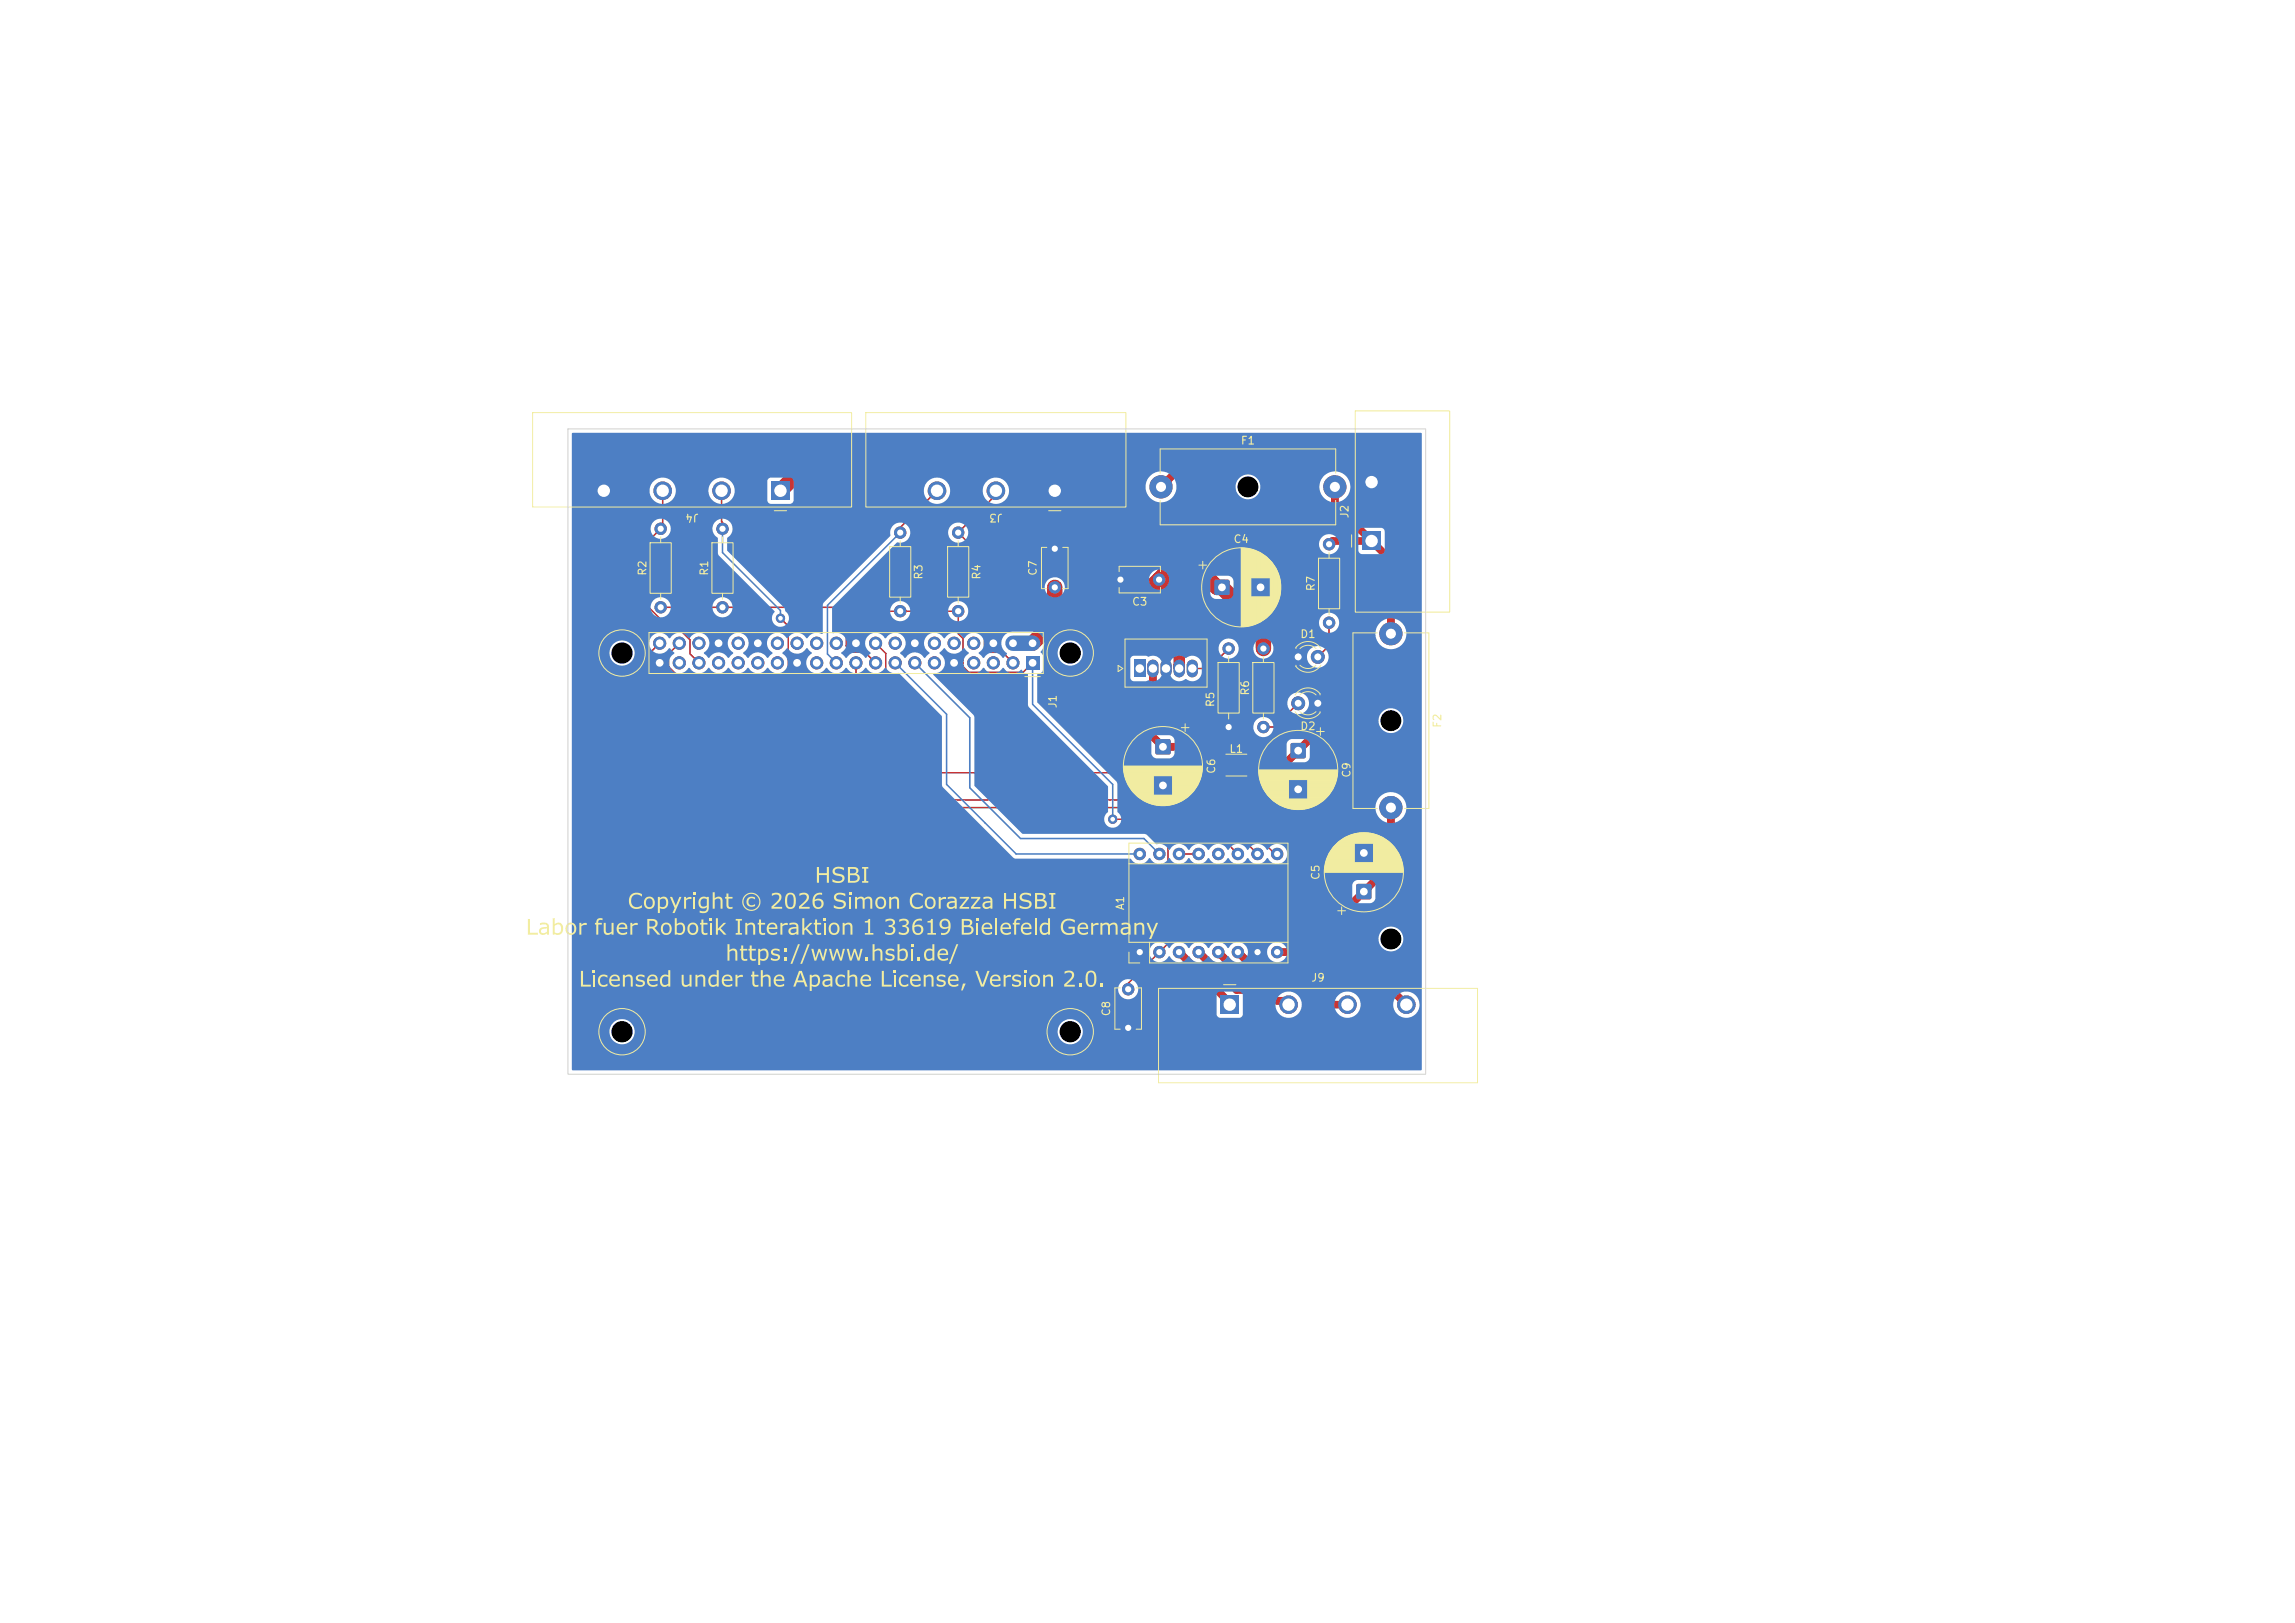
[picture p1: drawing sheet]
<svg xmlns="http://www.w3.org/2000/svg" width="297mm" height="210mm" viewBox="0 0 297 210" stroke-linecap="round" stroke-linejoin="round" font-family="sans-serif">
<defs><g id="words">
<g font-size="1" fill="#f2eda1">
<text x="160.5" y="57.8">F1</text>
<text x="90.5" y="66.2" transform="rotate(-180 90.5 66.2)">J4</text>
<text x="129.8" y="66.2" transform="rotate(-180 129.8 66.2)">J3</text>
<text x="159.6" y="70.5">C4</text>
<text x="174.8" y="67.1" transform="rotate(-90 174.8 67.1)">J2</text>
<text x="83.9" y="74.6" transform="rotate(-90 83.9 74.6)">R2</text>
<text x="91.9" y="74.6" transform="rotate(-90 91.9 74.6)">R1</text>
<text x="119.6" y="75.1" transform="rotate(-90 119.6 75.1)">R3</text>
<text x="127.1" y="75.1" transform="rotate(-90 127.1 75.1)">R4</text>
<text x="134.4" y="74.6" transform="rotate(-90 134.4 74.6)">C7</text>
<text x="170.4" y="76.6" transform="rotate(-90 170.4 76.6)">R7</text>
<text x="146.4" y="78.6">C3</text>
<text x="168.2" y="82.8">D1</text>
<text x="137" y="91.7" transform="rotate(-90 137 91.7)">J1</text>
<text x="157.4" y="91.6" transform="rotate(-90 157.4 91.6)">R5</text>
<text x="161.9" y="90.1" transform="rotate(-90 161.9 90.1)">R6</text>
<text x="168.2" y="94.7">D2</text>
<text x="186.8" y="94.3" transform="rotate(-90 186.8 94.3)">F2</text>
<text x="157.5" y="100.2" transform="rotate(-90 157.5 100.2)">C6</text>
<text x="159" y="97.7">L1</text>
<text x="175" y="100.7" transform="rotate(-90 175 100.7)">C9</text>
<text x="171" y="113.9" transform="rotate(-90 171 113.9)">C5</text>
<text x="145.7" y="117.9" transform="rotate(-90 145.7 117.9)">A1</text>
<text x="143.9" y="131.6" transform="rotate(-90 143.9 131.6)">C8</text>
<text x="169.6" y="127.3">J9</text>
</g>
</g></defs>
<g fill="#c83434">
<path d="M158.7 97.9h.5l.2 .1v1.9l-.1 .2-.5 .1-.2-.2z"/>
<path d="M160.6 97.9h.6l.2 .1v1.9l-.1 .2-.5 .1-.2-.2z"/>
<path d="M146.8 85.4h1.4v2.3h-1.4z"/>
<circle cx="136.5" cy="76" r=".8"/>
<circle cx="136.5" cy="71" r=".8"/>
<circle cx="180" cy="82" r="1.5"/>
<circle cx="180" cy="104.5" r="1.5"/>
</g>
<path d="M149.2 86.1v.8M150.9 86.1v.8M152.6 86.1v.8M154.3 86.1v.8" fill="none" stroke="#c83434" stroke-width="1.4"/>
<g fill="#c83434">
<path d="M149.6 95.7l.1-.1h1.5l.2 .1 .1 .2v1.5l-.1 .2h-.2h-1.5h-.1l-.1-.2v-1.5z"/>
<path d="M175.6 114.4h.1h1.5h.2l.1 .2v1.5l-.1 .2-.2 .1h-1.5l-.1-.1-.1-.2v-1.5z"/>
<path d="M132.8 84.9h1.7v1.7h-1.7z"/>
<path d="M169.6 90.1h1.8v1.8h-1.8z"/>
<path d="M135.3 62.3h2.4v2.4h-2.4z"/>
<path d="M176.3 68.8h2.4v2.4h-2.4z"/>
<path d="M146.7 122.4h1.6v1.6h-1.6z"/>
<path d="M157.2 75.1l.2-.1h1.5l.2 .1v.2v1.5v.1l-.2 .1h-1.5l-.2-.1-.1-.1v-1.5z"/>
<path d="M99.8 62.3h2.4v2.4h-2.4z"/>
<path d="M167.1 96.2l.1-.1h1.5l.2 .1 .1 .2v1.5l-.1 .2h-.2h-1.5h-.1l-.1-.2v-1.5z"/>
<path d="M157.9 128.8h2.4v2.4h-2.4z"/>
<path d="M167.1 84.1h1.8v1.8h-1.8z"/>
<circle cx="150.2" cy="63" r="1.5"/>
<circle cx="172.8" cy="63" r="1.5"/>
<circle cx="159" cy="94.1" r=".8"/>
<circle cx="159" cy="83.9" r=".8"/>
<circle cx="124" cy="68.9" r=".8"/>
<circle cx="124" cy="79.1" r=".8"/>
<circle cx="172" cy="80.6" r=".8"/>
<circle cx="172" cy="70.4" r=".8"/>
<circle cx="150.5" cy="101.6" r="1"/>
<circle cx="176.5" cy="110.4" r="1"/>
<circle cx="116.5" cy="68.9" r=".8"/>
<circle cx="116.5" cy="79.1" r=".8"/>
<circle cx="133.6" cy="83.2" r=".85"/>
<circle cx="131.1" cy="85.8" r=".85"/>
<circle cx="131.1" cy="83.2" r=".85"/>
<circle cx="128.5" cy="85.8" r=".85"/>
<circle cx="128.5" cy="83.2" r=".85"/>
<circle cx="126" cy="85.8" r=".85"/>
<circle cx="126" cy="83.2" r=".85"/>
<circle cx="123.5" cy="85.8" r=".85"/>
<circle cx="123.5" cy="83.2" r=".85"/>
<circle cx="120.9" cy="85.8" r=".85"/>
<circle cx="120.9" cy="83.2" r=".85"/>
<circle cx="118.4" cy="85.8" r=".85"/>
<circle cx="118.4" cy="83.2" r=".85"/>
<circle cx="115.8" cy="85.8" r=".85"/>
<circle cx="115.8" cy="83.2" r=".85"/>
<circle cx="113.3" cy="85.8" r=".85"/>
<circle cx="113.3" cy="83.2" r=".85"/>
<circle cx="110.8" cy="85.8" r=".85"/>
<circle cx="110.8" cy="83.2" r=".85"/>
<circle cx="108.2" cy="85.8" r=".85"/>
<circle cx="108.2" cy="83.2" r=".85"/>
<circle cx="105.7" cy="85.8" r=".85"/>
<circle cx="105.7" cy="83.2" r=".85"/>
<circle cx="103.1" cy="85.8" r=".85"/>
<circle cx="103.1" cy="83.2" r=".85"/>
<circle cx="100.6" cy="85.8" r=".85"/>
<circle cx="100.6" cy="83.2" r=".85"/>
<circle cx="98.1" cy="85.8" r=".85"/>
<circle cx="98.1" cy="83.2" r=".85"/>
<circle cx="95.5" cy="85.8" r=".85"/>
<circle cx="95.5" cy="83.2" r=".85"/>
<circle cx="93" cy="85.8" r=".85"/>
<circle cx="93" cy="83.2" r=".85"/>
<circle cx="90.4" cy="85.8" r=".85"/>
<circle cx="90.4" cy="83.2" r=".85"/>
<circle cx="87.9" cy="85.8" r=".85"/>
<circle cx="87.9" cy="83.2" r=".85"/>
<circle cx="85.4" cy="85.8" r=".85"/>
<circle cx="85.4" cy="83.2" r=".85"/>
<circle cx="85.5" cy="78.6" r=".8"/>
<circle cx="85.5" cy="68.4" r=".8"/>
<circle cx="168" cy="91" r=".9"/>
<circle cx="150" cy="75" r=".8"/>
<circle cx="145" cy="75" r=".8"/>
<circle cx="128.9" cy="63.5" r="1.2"/>
<circle cx="121.3" cy="63.5" r="1.2"/>
<circle cx="177.5" cy="62.4" r="1.2"/>
<circle cx="150" cy="123.2" r=".8"/>
<circle cx="152.6" cy="123.2" r=".8"/>
<circle cx="155.1" cy="123.2" r=".8"/>
<circle cx="157.7" cy="123.2" r=".8"/>
<circle cx="160.2" cy="123.2" r=".8"/>
<circle cx="162.7" cy="123.2" r=".8"/>
<circle cx="165.3" cy="123.2" r=".8"/>
<circle cx="165.3" cy="110.5" r=".8"/>
<circle cx="162.7" cy="110.5" r=".8"/>
<circle cx="160.2" cy="110.5" r=".8"/>
<circle cx="157.7" cy="110.5" r=".8"/>
<circle cx="155.1" cy="110.5" r=".8"/>
<circle cx="152.6" cy="110.5" r=".8"/>
<circle cx="150" cy="110.5" r=".8"/>
<circle cx="147.5" cy="110.5" r=".8"/>
<circle cx="93.5" cy="78.6" r=".8"/>
<circle cx="93.5" cy="68.4" r=".8"/>
<circle cx="163.5" cy="94.1" r=".8"/>
<circle cx="163.5" cy="83.9" r=".8"/>
<circle cx="163.1" cy="76" r="1"/>
<circle cx="93.4" cy="63.5" r="1.2"/>
<circle cx="85.8" cy="63.5" r="1.2"/>
<circle cx="78.1" cy="63.5" r="1.2"/>
<circle cx="168" cy="102.1" r="1"/>
<circle cx="166.8" cy="130" r="1.2"/>
<circle cx="174.4" cy="130" r="1.2"/>
<circle cx="182" cy="130" r="1.2"/>
<circle cx="146" cy="133" r=".8"/>
<circle cx="146" cy="128" r=".8"/>
<circle cx="170.5" cy="85" r=".9"/>
<circle cx="144" cy="106" r=".6"/>
<circle cx="101" cy="80" r=".6"/>
</g>
<path d="M101 63.5l4.5-4.5h35l12.7 12.8M136.5 76v2.6l.9 .9M137.4 79.5l-3.8 3.7M150 75l2.6 2.6M153.2 71.8l4.3 4.2h.6l5.4 5.4v2.5M153.2 71.8l-7.7 7.7h-8.1" fill="none" stroke="#c83434" stroke-width="2"/>
<path d="M152.6 77.6v8.9" fill="none" stroke="#c83434" stroke-width="1.5"/>
<path d="M150.2 63l4.1-4h28.7v27.3l-3.7 3.7h-4.2l-9 9h-5M172.8 63v2.3l7.2 7.2v9.5M177.5 70h-5.1l-.4 .4M149.2 86.5v8.8l1.3 1.3h6l2.3 2.4M180 104.5v7.4l-11.3 11.3h-3.4M152.6 123.2l6.5 6.6v.2M155.1 123.2l4.9 4.9h1l1.4 1.4h3.9l.5 .5M157.7 123.2l3.7 3.7h5.5l3.1 3.1h4.4M160.2 123.2l2.5 2.5h15l4.3 4.3" fill="none" stroke="#c83434" stroke-width="1"/>
<g fill="none" stroke="#c83434" stroke-width=".2">
<path d="M85.5 78.6h23.6l.5 .5h14.4v2.9l.6 .6v3.6l.8 .8h7l1.2-1.2M85.8 63.5v4.7l-2.3 2.2v7.7l2.9 2.9h1.1l1.8 1.8v1.8l1.1 1.2M93.4 63.5v4l.1 .1v.8M109.5 79v4.6l.8 .8h1.6l1.4 1.4M121.3 63.5l-4.8 4.8v.6M128.9 63.5v.5l-4.9 4.9 3.4 3.4v12.1h2.3l1.4 1.4M85.4 83.2l-1.4 1.4v1.4l18.5 18.5h51.7l6 6M87.9 83.2l-1.4 1.4v1.6l17.3 17.3h51.9l7 7M101 80l1 1v5.2l2.3 2.3h6.2l.3-.3v-2.4M113.3 83.2l1.3 1.3v2.6l-1.1 1.2v4.7l7 7h34l10.5 10.5h.3M159 83.9l-2.6 2.6h-2.1M168 91l-3.1 3.1h-1.4"/>
<path d="M172 80.6v2.9l-1.5 1.5M144 106h4.5l2.6 2.6v13.5l-5.1 5.1v.8M152.6 110.5h2.5"/>
</g>
<g fill="#4d7fc4">
<path d="M146.8 85.4h1.4v2.3h-1.4z"/>
<circle cx="136.5" cy="76" r=".8"/>
<circle cx="136.5" cy="71" r=".8"/>
<circle cx="180" cy="82" r="1.5"/>
<circle cx="180" cy="104.5" r="1.5"/>
</g>
<path d="M149.2 86.1v.8M150.9 86.1v.8M152.6 86.1v.8M154.3 86.1v.8" fill="none" stroke="#4d7fc4" stroke-width="1.4"/>
<g fill="#4d7fc4">
<path d="M149.6 95.7l.1-.1h1.5l.2 .1 .1 .2v1.5l-.1 .2h-.2h-1.5h-.1l-.1-.2v-1.5z"/>
<path d="M175.6 114.4h.1h1.5h.2l.1 .2v1.5l-.1 .2-.2 .1h-1.5l-.1-.1-.1-.2v-1.5z"/>
<path d="M132.8 84.9h1.7v1.7h-1.7z"/>
<path d="M169.6 90.1h1.8v1.8h-1.8z"/>
<path d="M135.3 62.3h2.4v2.4h-2.4z"/>
<path d="M176.3 68.8h2.4v2.4h-2.4z"/>
<path d="M146.7 122.4h1.6v1.6h-1.6z"/>
<path d="M157.2 75.1l.2-.1h1.5l.2 .1v.2v1.5v.1l-.2 .1h-1.5l-.2-.1-.1-.1v-1.5z"/>
<path d="M99.8 62.3h2.4v2.4h-2.4z"/>
<path d="M167.1 96.2l.1-.1h1.5l.2 .1 .1 .2v1.5l-.1 .2h-.2h-1.5h-.1l-.1-.2v-1.5z"/>
<path d="M157.9 128.8h2.4v2.4h-2.4z"/>
<path d="M167.1 84.1h1.8v1.8h-1.8z"/>
<circle cx="150.2" cy="63" r="1.5"/>
<circle cx="172.8" cy="63" r="1.5"/>
<circle cx="159" cy="94.1" r=".8"/>
<circle cx="159" cy="83.9" r=".8"/>
<circle cx="124" cy="68.9" r=".8"/>
<circle cx="124" cy="79.1" r=".8"/>
<circle cx="172" cy="80.6" r=".8"/>
<circle cx="172" cy="70.4" r=".8"/>
<circle cx="150.5" cy="101.6" r="1"/>
<circle cx="176.5" cy="110.4" r="1"/>
<circle cx="116.5" cy="68.9" r=".8"/>
<circle cx="116.5" cy="79.1" r=".8"/>
<circle cx="133.6" cy="83.2" r=".85"/>
<circle cx="131.1" cy="85.8" r=".85"/>
<circle cx="131.1" cy="83.2" r=".85"/>
<circle cx="128.5" cy="85.8" r=".85"/>
<circle cx="128.5" cy="83.2" r=".85"/>
<circle cx="126" cy="85.8" r=".85"/>
<circle cx="126" cy="83.2" r=".85"/>
<circle cx="123.5" cy="85.8" r=".85"/>
<circle cx="123.5" cy="83.2" r=".85"/>
<circle cx="120.9" cy="85.8" r=".85"/>
<circle cx="120.9" cy="83.2" r=".85"/>
<circle cx="118.4" cy="85.8" r=".85"/>
<circle cx="118.4" cy="83.2" r=".85"/>
<circle cx="115.8" cy="85.8" r=".85"/>
<circle cx="115.8" cy="83.2" r=".85"/>
<circle cx="113.3" cy="85.8" r=".85"/>
<circle cx="113.3" cy="83.2" r=".85"/>
<circle cx="110.8" cy="85.8" r=".85"/>
<circle cx="110.8" cy="83.2" r=".85"/>
<circle cx="108.2" cy="85.8" r=".85"/>
<circle cx="108.2" cy="83.2" r=".85"/>
<circle cx="105.7" cy="85.8" r=".85"/>
<circle cx="105.7" cy="83.2" r=".85"/>
<circle cx="103.1" cy="85.8" r=".85"/>
<circle cx="103.1" cy="83.2" r=".85"/>
<circle cx="100.6" cy="85.8" r=".85"/>
<circle cx="100.6" cy="83.2" r=".85"/>
<circle cx="98.1" cy="85.8" r=".85"/>
<circle cx="98.1" cy="83.2" r=".85"/>
<circle cx="95.5" cy="85.8" r=".85"/>
<circle cx="95.5" cy="83.2" r=".85"/>
<circle cx="93" cy="85.8" r=".85"/>
<circle cx="93" cy="83.2" r=".85"/>
<circle cx="90.4" cy="85.8" r=".85"/>
<circle cx="90.4" cy="83.2" r=".85"/>
<circle cx="87.9" cy="85.8" r=".85"/>
<circle cx="87.9" cy="83.2" r=".85"/>
<circle cx="85.4" cy="85.8" r=".85"/>
<circle cx="85.4" cy="83.2" r=".85"/>
<circle cx="85.5" cy="78.6" r=".8"/>
<circle cx="85.5" cy="68.4" r=".8"/>
<circle cx="168" cy="91" r=".9"/>
<circle cx="150" cy="75" r=".8"/>
<circle cx="145" cy="75" r=".8"/>
<circle cx="128.9" cy="63.5" r="1.2"/>
<circle cx="121.3" cy="63.5" r="1.2"/>
<circle cx="177.5" cy="62.4" r="1.2"/>
<circle cx="150" cy="123.2" r=".8"/>
<circle cx="152.6" cy="123.2" r=".8"/>
<circle cx="155.1" cy="123.2" r=".8"/>
<circle cx="157.7" cy="123.2" r=".8"/>
<circle cx="160.2" cy="123.2" r=".8"/>
<circle cx="162.7" cy="123.2" r=".8"/>
<circle cx="165.3" cy="123.2" r=".8"/>
<circle cx="165.3" cy="110.5" r=".8"/>
<circle cx="162.7" cy="110.5" r=".8"/>
<circle cx="160.2" cy="110.5" r=".8"/>
<circle cx="157.7" cy="110.5" r=".8"/>
<circle cx="155.1" cy="110.5" r=".8"/>
<circle cx="152.6" cy="110.5" r=".8"/>
<circle cx="150" cy="110.5" r=".8"/>
<circle cx="147.5" cy="110.5" r=".8"/>
<circle cx="93.5" cy="78.6" r=".8"/>
<circle cx="93.5" cy="68.4" r=".8"/>
<circle cx="163.5" cy="94.1" r=".8"/>
<circle cx="163.5" cy="83.9" r=".8"/>
<circle cx="163.1" cy="76" r="1"/>
<circle cx="93.4" cy="63.5" r="1.2"/>
<circle cx="85.8" cy="63.5" r="1.2"/>
<circle cx="78.1" cy="63.5" r="1.2"/>
<circle cx="168" cy="102.1" r="1"/>
<circle cx="166.8" cy="130" r="1.2"/>
<circle cx="174.4" cy="130" r="1.2"/>
<circle cx="182" cy="130" r="1.2"/>
<circle cx="146" cy="133" r=".8"/>
<circle cx="146" cy="128" r=".8"/>
<circle cx="170.5" cy="85" r=".9"/>
<circle cx="144" cy="106" r=".6"/>
<circle cx="101" cy="80" r=".6"/>
</g>
<path d="M131.1 83.2h2.5" fill="none" stroke="#4d7fc4" stroke-width="2"/>
<path d="M93.5 68.4v3.1l7.5 7.5v1M116.5 68.9l-9.4 9.4v6.3l1.1 1.2M115.8 85.8l6.7 6.6v9.1l9 9h16M118.4 85.8l7.1 7.1v9l6.6 6.6h15.9l2 2M133.6 85.8v5.3l10.4 10.4v4.5" fill="none" stroke="#4d7fc4" stroke-width=".2"/>
<path d="M74 56.1l109.9-.1 .1 .1v82.3l-.1 .1h-109.8l-.1-5.1h4.9a1.63 1.63 0 0 0 1.6 1.7 1.63 1.63 0 0 0 1.6-1.7h54.8v.2a1.63 1.63 0 0 0 2.5 1.3 1.63 1.63 0 0 0 0-2.8 1.63 1.63 0 0 0-2.5 1.3h-54.8v-.3a1.63 1.63 0 0 0-1.7-1.2 1.63 1.63 0 0 0-1.5 1.5h-4.9v-5.5h70.7v.2a1.3 1.3 0 0 0 1 1.2 1.3 1.3 0 0 0 1.4-.5h10.3v2.4a.49 .49 0 0 0 .5 .5l2.7-.1 .2-.3v-1.4h4.3v.2a1.7 1.7 0 0 0 1.8 1.6 1.7 1.7 0 0 0 1.6-1.8h4.2v.2a1.7 1.7 0 0 0 1.8 1.6 1.7 1.7 0 0 0 1.6-1.8h4.2v.2a1.7 1.7 0 0 0 2.6 1.4 1.7 1.7 0 0 0 0-3 1.7 1.7 0 0 0-2.6 1.4h-4.2v-.2a1.7 1.7 0 0 0-1.8-1.4 1.7 1.7 0 0 0-1.6 1.6h-4.2l-.1-.2a1.7 1.7 0 0 0-1.8-1.4 1.7 1.7 0 0 0-1.5 1.6h-4.3v-1.1a.49 .49 0 0 0-.4-.5h-2.6l-.2 .1-.2 .4h-10.3a1.3 1.3 0 0 0-.7-2 1.3 1.3 0 0 0-1.7 1.1h-70.7v-4.8h74.7v.2a1.32 1.32 0 0 0 1.1 1.2 1.32 1.32 0 0 0 1.4-.8h.2a1.33 1.33 0 0 0 1.2 .8 1.33 1.33 0 0 0 1.2-.8h.1a1.33 1.33 0 0 0 1.2 .8 1.33 1.33 0 0 0 1.2-.8h.2a1.33 1.33 0 0 0 1.2 .8 1.33 1.33 0 0 0 1.2-.8h.1a1.31 1.31 0 0 0 1.5 .8 1.31 1.31 0 0 0 1-1.4h2.5v.2a1.3 1.3 0 0 0 2 1 1.3 1.3 0 0 0 0-2.2 1.3 1.3 0 0 0-2 1h-2.5a1.31 1.31 0 0 0-1.1-1.2 1.31 1.31 0 0 0-1.4 .8h-.1a1.33 1.33 0 0 0-1.2-.8 1.33 1.33 0 0 0-1.2 .8h-.2a1.33 1.33 0 0 0-1.2-.8 1.33 1.33 0 0 0-1.2 .8h-.1a1.33 1.33 0 0 0-1.2-.8 1.33 1.33 0 0 0-1.2 .8h-.2a1.31 1.31 0 0 0-1.4-.8 1.31 1.31 0 0 0-1.1 1.2h-74.7v-1.7h104.4v.2a1.61 1.61 0 0 0 2.4 1.3 1.61 1.61 0 0 0 0-2.8 1.61 1.61 0 0 0-2.4 1.3h-104.4v-6.8h101v1.7l.2 .3 .2 .2 2 .1 .3-.2 .3-.4v-1.8l-.3-.5-.4-.1h-1.7l-.4 .2-.2 .5h-101v-30.2h4.9a1.63 1.63 0 0 0 2.3 1.6 1.63 1.63 0 0 0 .2-2.9h2.6v.2a1.4 1.4 0 0 0 1.1 1.3 1.4 1.4 0 0 0 1.5-.7l.7 .6a1.38 1.38 0 0 0-.4 2.2 1.38 1.38 0 0 0 2.2-.3h.2a1.43 1.43 0 0 0 2.4 0 1.48 1.48 0 0 0 2.6 0 1.48 1.48 0 0 0 2.5 0 1.48 1.48 0 0 0 2.5 0 1.38 1.38 0 0 0 2.2 .4 1.38 1.38 0 0 0-.2-2.2v-.2l.5-.5h.2a1.43 1.43 0 0 0 2.4 0l.7 .6a1.38 1.38 0 0 0-.4 2.2 1.38 1.38 0 0 0 2.2-.3h.1a1.43 1.43 0 0 0 2.5 0 1.48 1.48 0 0 0 2.5 0 1.48 1.48 0 0 0 2.6 0l.1 .1a1.53 1.53 0 0 0 1.6 .6l5.6 5.6v8.9l.1 .3 9.1 9.1 .3 .1h14.9a1.34 1.34 0 0 0 2.4-.1h.1a1.33 1.33 0 0 0 1.2 .8 1.33 1.33 0 0 0 1.2-.8h.2a1.33 1.33 0 0 0 1.2 .8 1.33 1.33 0 0 0 1.2-.8h.1a1.33 1.33 0 0 0 1.2 .8 1.33 1.33 0 0 0 1.2-.8h.2a1.33 1.33 0 0 0 1.2 .8 1.33 1.33 0 0 0 1.2-.8h.1a1.33 1.33 0 0 0 1.2 .8 1.33 1.33 0 0 0 1.2-.8h.1a1.33 1.33 0 0 0 1.2 .8 1.33 1.33 0 0 0 1.2-.8h.2a1.31 1.31 0 0 0 2 .5 1.31 1.31 0 0 0 0-2 1.31 1.31 0 0 0-2 .5h-.2a1.33 1.33 0 0 0-1.2-.8 1.33 1.33 0 0 0-1.2 .8h-.1a1.33 1.33 0 0 0-1.2-.8 1.33 1.33 0 0 0-1.2 .8h-.1a1.33 1.33 0 0 0-1.2-.8 1.33 1.33 0 0 0-1.2 .8h-.2a1.33 1.33 0 0 0-1.2-.8 1.33 1.33 0 0 0-1.2 .8h-.1a1.33 1.33 0 0 0-1.2-.8 1.33 1.33 0 0 0-1.2 .8h-.2a1.47 1.47 0 0 0-1.6-.8l-1.2-1.2-.3-.1h-15.8l-6.2-6.2v-9.1l-5.3-5.3v-.1l.1-.1a1.36 1.36 0 0 0 1.3-1 1.36 1.36 0 0 0-.6-1.5v-.2l.5-.5h.2a1.43 1.43 0 0 0 2.4 0l.7 .6a1.38 1.38 0 0 0-.4 2.2 1.38 1.38 0 0 0 2.2-.3h.2a1.43 1.43 0 0 0 2.4 0 1.45 1.45 0 0 0 2.3 .3h.2a.6 .6 0 0 0 .7 .4v4.1l.1 .3 10.3 10.2v3.3a1.13 1.13 0 0 0-.3 1.7 1.13 1.13 0 0 0 1.8 0 1.13 1.13 0 0 0-.3-1.7v-.6h33.4a2 2 0 0 0 2.8 1.9 2 2 0 0 0 .5-3.4 2 2 0 0 0-3.3 1.2v.3h-33.4v-3l-.1-.3-5.3-5.3h9.8v1.7l.3 .5 .4 .1h1.6l.4-.1 .3-.5v-1.2h14.5v1.7l.2 .4 .2 .2h2l.4-.2 .2-.5v-1.7l-.3-.4-.4-.2h-1.7l-.4 .3-.2 .4h-14.5a.91 .91 0 0 0-.6-1.2h-1.8l-.4 .3-.2 .4h-9.8l-1.9-1.8h24.9a1.3 1.3 0 0 0 1.8 1.3 1.3 1.3 0 0 0 .4-2.2h14v.3a1.61 1.61 0 0 0 2.4 1.2 1.61 1.61 0 0 0 0-2.7 1.61 1.61 0 0 0-2.4 1.2h-14.1a1.31 1.31 0 0 0-2.1 .9h-24.9l-3-3.1h32.3a1.4 1.4 0 0 0 1.9 1.4 1.4 1.4 0 0 0 .4-2.4 1.4 1.4 0 0 0-2.3 .8v.2h-32.3v-3.7a.72 .72 0 0 0 .7-.5v-1.9l-.3-.4h2.2v.2a1.63 1.63 0 0 0 1.2 1.5 1.63 1.63 0 0 0 1.8-.8h6.4v2.4l.1 .3 .3 .2h1.6l.3-.2a1.25 1.25 0 0 0 1.8-1v-1h1v1.2a1.25 1.25 0 0 0 2 .7 1.26 1.26 0 0 0 2.1-.9v-1.2a1.26 1.26 0 0 0-2-.7 1.26 1.26 0 0 0-2.1 .9h-1v-.2a1.35 1.35 0 0 0-1.9-.8l-.2-.2-1.6 .1-.3 .1-.1 .3h-6.4a1.6 1.6 0 0 0 .1-1.5h17.7v.2a1.3 1.3 0 0 0 1.4 1.2 1.3 1.3 0 0 0 1.2-1.4h1.9v.2a1.31 1.31 0 0 0 .8 1.1 1.31 1.31 0 0 0 1.4-.2h4.7v.2a1.4 1.4 0 0 0 2.2 1.1 1.4 1.4 0 0 0 0-2.4 1.4 1.4 0 0 0-2.2 1.1h-4.7l.1-.1a1.3 1.3 0 0 0-.5-2.1 1.3 1.3 0 0 0-1.8 1.1h-1.9v-.1a1.3 1.3 0 0 0-1.3-1.1 1.3 1.3 0 0 0-1.3 1.2h-17.7a1.63 1.63 0 0 0-1.8-.9 1.63 1.63 0 0 0-1.3 1.5l-2.2-.1a1.53 1.53 0 0 0 .3-1.6 1.53 1.53 0 0 0-1.3-1l-3 .1a1.52 1.52 0 0 0-1.1 1.2 1.52 1.52 0 0 0 .7 1.5l-.4 .6h-.2a1.43 1.43 0 0 0-2.4 0l-.6-.5a.14 .14 0 0 1-.1-.1 .14 .14 0 0 1 .2-.2 1.36 1.36 0 0 0 .1-2.1 1.36 1.36 0 0 0-2.1 .4h-.1a1.43 1.43 0 0 0-2.5 0 1.38 1.38 0 0 0-2.2-.4 1.38 1.38 0 0 0 .3 2.2v.2l-.6 .5a1.48 1.48 0 0 0-2.6 0l-.5-.5a.14 .14 0 0 1-.1-.1 .14 .14 0 0 1 .1-.2 1.36 1.36 0 0 0 .1-2.1 1.36 1.36 0 0 0-2.1 .4h-.1a1.37 1.37 0 0 0-2.2-.3 1.37 1.37 0 0 0 .4 2.1v.2l-.7 .5a1.48 1.48 0 0 0-2.5 0l-.6-.5a.14 .14 0 0 1 0-.1 .14 .14 0 0 1 .1-.2 1.36 1.36 0 0 0 .4-1.7 1.36 1.36 0 0 0-1.6-.7l-.1-.1v-1.3h63v.2a1.3 1.3 0 0 0 1.5 1.2h5.8v.2a2 2 0 0 0 3 1.6 2 2 0 0 0 0-3.4 2 2 0 0 0-3 1.6h-5.8l.1-.1a1.3 1.3 0 0 0 .5-2.2 1.3 1.3 0 0 0-2.1 .9h-63v-1.5h7.5v.2a1.3 1.3 0 0 0 1.4 1.2 1.3 1.3 0 0 0 1.2-1.4h4.9v.2a1.3 1.3 0 0 0 2 1 1.3 1.3 0 0 0 0-2.2 1.3 1.3 0 0 0-2 1h-4.9v-.2a1.3 1.3 0 0 0-1.4-1 1.3 1.3 0 0 0-1.2 1.2h-7.5v-.4l2.7-2.7h24.8a1.3 1.3 0 0 0 1.9 1.3 1.3 1.3 0 0 0 .1-2.3h11.5v.2a1.3 1.3 0 0 0 1.2 1.2 1.3 1.3 0 0 0 1.4-1.1h5.3v1.6a.74 .74 0 0 0 .7 .7h1.7l.5-.3 .1-.4v-1.6v-.3l-.2-.2-.5-.2h-1.7l-.4 .3-.2 .4h-5.3a1.3 1.3 0 0 0-1.2-1.5 1.3 1.3 0 0 0-1.4 1.2h-11.5a1.3 1.3 0 0 0-2 1h-24.8l5.6-5.6h54.7v.2a1.3 1.3 0 0 0 2 1 1.3 1.3 0 0 0 0-2.2 1.3 1.3 0 0 0-2 1h-54.7l.1-.1a1.38 1.38 0 0 0 1.7-1.4h4.9v.2a1.3 1.3 0 0 0 1.4 1.2 1.3 1.3 0 0 0 1.2-1.4h50.5v2.4l.3 .4 2.7 .1 .3-.1 .1-.4v-2.5l-.1-.3-.4-.1h-2.5l-.3 .1-.1 .4h-50.5a1.3 1.3 0 0 0-1.3-1.2 1.3 1.3 0 0 0-1.3 1.2h-4.9a1.33 1.33 0 0 0-1.6-1.1 1.33 1.33 0 0 0-1 1.7l-8.6 8.6-.1 .3v3.6l-.2 .1a1.47 1.47 0 0 0-1.9 .6 1.48 1.48 0 0 0-2.5 0 1.38 1.38 0 0 0-2.2-.4 1.38 1.38 0 0 0 .3 2.2v.2l-.7 .5a1.48 1.48 0 0 0-2.5 0l-.6-.5a.14 .14 0 0 1 0-.1 .14 .14 0 0 1 .1-.2 1.36 1.36 0 0 0 .2-2 1.36 1.36 0 0 0-2.1 .1 1.36 1.36 0 0 0 .5 2v.2l-.6 .5a1.48 1.48 0 0 0-2.6 0l-.5-.5a.14 .14 0 0 1-.1-.1 .14 .14 0 0 1 .1-.2 1.36 1.36 0 0 0 .1-2.1 1.36 1.36 0 0 0-2.1 .4h-.1a1.43 1.43 0 0 0-2.5 0 1.4 1.4 0 0 0-1.5-.7 1.4 1.4 0 0 0-1.1 1.2h-2.6a1.63 1.63 0 0 0-2.5 1.3h-4.9v-5.9h10.2v.2a1.3 1.3 0 0 0 1.4 1.2 1.3 1.3 0 0 0 1.2-1.4h5.4v.2a1.3 1.3 0 0 0 2 1 1.3 1.3 0 0 0 0-2.2 1.3 1.3 0 0 0-2 1h-5.4v-.2a1.3 1.3 0 0 0-1.4-1 1.3 1.3 0 0 0-1.2 1.2h-10.2v-10.2h10.2v.2a1.3 1.3 0 0 0 1.4 1.2 1.3 1.3 0 0 0 1.2-1.4h5.4v.2a1.69 1.69 0 0 0 .7 1.1v2l.1 .3 7.2 7.2a1.12 1.12 0 0 0-.1 1.6 1.12 1.12 0 0 0 1.6 .1 1.12 1.12 0 0 0 0-1.7l-.2-.5-7.4-7.3v-1.7a1.32 1.32 0 0 0 .2-2.2 1.32 1.32 0 0 0-2.1 .9h-5.4v-.2a1.3 1.3 0 0 0-1.4-1 1.3 1.3 0 0 0-1.2 1.2h-10.2v-4.9h10.1v.2a1.7 1.7 0 0 0 1.8 1.6 1.7 1.7 0 0 0 1.6-1.8h4.2v.2a1.7 1.7 0 0 0 2.4 1.4 1.7 1.7 0 0 0 .4-2.7h4.8v2.5l.1 .3 .4 .1 2.6-.1 .3-.3v-1.4h16.9a1.7 1.7 0 0 0 1.7 1.8 1.7 1.7 0 0 0 1.7-1.8h4.2v.2a1.7 1.7 0 0 0 2.1 1.6 1.7 1.7 0 0 0 1.2-2.3h17.7v.2a2 2 0 0 0 2.2 1.9 2 2 0 0 0 1.9-2.1h7.6v.2a1.61 1.61 0 0 0 1.7 1.5 1.61 1.61 0 0 0 1.5-1.7h7.6v.2a2 2 0 0 0 3.1 1.6 2 2 0 0 0 0-3.4 2 2 0 0 0-3.1 1.6h-7.6v-.3a1.61 1.61 0 0 0-1.7-1.2 1.61 1.61 0 0 0-1.5 1.5h-7.6a2 2 0 0 0-2.1-1.9 2 2 0 0 0-2 1.9h-17.7l-.1-.2a1.7 1.7 0 0 0-1.9-.9 1.7 1.7 0 0 0-1.3 1.6h-4.2l-.1-.2a1.7 1.7 0 0 0-1.8-1.4 1.7 1.7 0 0 0-1.5 1.6h-16.9v-1.2l-.1-.3-.3-.1h-2.6l-.3 .1-.1 .4-4.8-.1a1.7 1.7 0 0 0-1.8-.3 1.7 1.7 0 0 0-1 1.5h-4.2l-.1-.2a1.7 1.7 0 0 0-1.8-1.4 1.7 1.7 0 0 0-1.5 1.6h-10.1z" fill="#4d7fc4"/>
<g fill="#f2eda1">
<path d="M105.7 112.2h.3v.8h1v-.8h.3v2h-.3v-1h-1v1h-.3z"/>
<path d="M107.9 112.4a1.18 1.18 0 0 1 1.3-.1v.3a.75 .75 0 0 0-1.2 .1l.1 .2 .5 .2a.62 .62 0 0 1 .7 .6 .62 .62 0 0 1-.8 .6l-.8-.2v-.3a.86 .86 0 0 0 1.3 0v-.3l-.1-.1a1.47 1.47 0 0 1-1.1-.4l-.1-.3z"/>
<path d="M109.7 112.2h.6a.51 .51 0 0 1 .6 .1 .51 .51 0 0 1 .1 .6l-.2 .2a.61 .61 0 0 1 .4 .7 .61 .61 0 0 1-.7 .4h-.8v-.2h.7a.41 .41 0 0 0 .5-.1 .41 .41 0 0 0-.1-.6l-.8-.1v.8h-.3v-1h.7a.31 .31 0 0 0 .4-.2 .31 .31 0 0 0-.2-.4h-.6v.6h-.3z"/>
<path d="M111.6 112.2h.8v.2h-.3v1.6h.3v.2h-.8v-.2h.2v-1.6h-.2z"/>
<path d="M81.7 115.8a1.2 1.2 0 0 1 1.4-.1v.3a.81 .81 0 0 0-1.2 0 .81 .81 0 0 0 0 1.1 .81 .81 0 0 0 1.2 0v.3a1.09 1.09 0 0 1-1.5-.1 1.09 1.09 0 0 1 .1-1.5z"/>
<path d="M83.5 116.2a.78 .78 0 0 1 1.3 .4 .78 .78 0 0 1-.9 1l-.3-.1-.2-.3-.1-.4h.3a.46 .46 0 0 0 .4 .6 .46 .46 0 0 0 .5-.6 .46 .46 0 0 0-.5-.6 .46 .46 0 0 0-.4 .6h-.3z"/>
<path d="M85.1 116.1h.3v.1a.63 .63 0 0 1 .8-.1 .63 .63 0 0 1 .3 .7 .71 .71 0 0 1-.3 .7 .71 .71 0 0 1-.8 0v.6h-.3v-1.7h.3v.9a.57 .57 0 0 0 .7-.1 .57 .57 0 0 0 .1-.7 .45 .45 0 0 0-.8-.1h-.3z"/>
<path d="M86.7 116.1h.3l.5 1.1 .4-1.1h.3l-.9 2h-.3l.3-.6z"/>
<path d="M88.5 116.1h.3v.2l.4-.2h.3v.2h-.4l-.3 .2v1.1h-.3z"/>
<path d="M89.7 115.5h.3v.3h-.3z"/>
<path d="M89.7 116.1h.3v1.5h-.3z"/>
<path d="M90.6 116.2a.72 .72 0 0 1 .9-.1h.2v1.3a.7 .7 0 0 1-.9 .7h-.3v-.3a.59 .59 0 0 0 1-.2v-.2a.64 .64 0 0 1-.8 .1 .64 .64 0 0 1-.3-.7h.3a.46 .46 0 0 0 .2 .5 .46 .46 0 0 0 .6-.1v-.9a.51 .51 0 0 0-.6 0 .51 .51 0 0 0-.2 .5h-.3z"/>
<path d="M92.2 115.5h.3v.7a.56 .56 0 0 1 .6-.2 .56 .56 0 0 1 .4 .6v1h-.2l-.1-1.1a.41 .41 0 0 0-.3-.3 .41 .41 0 0 0-.4 .2v1.2h-.3z"/>
<path d="M94 115.6h.3v.5h.5v.2h-.5v.9a.33 .33 0 0 0 .5 .1v.3a.51 .51 0 0 1-.5 0 .51 .51 0 0 1-.3-.5v-.8h-.2v-.2h.2z"/>
<path d="M96.8 116.2a.86 .86 0 0 1 .9-.1v.3a.49 .49 0 0 0-.7-.1 .49 .49 0 0 0 0 .7 .49 .49 0 0 0 .7 0v.2a.7 .7 0 0 1-.9 0 .7 .7 0 0 1 0-1z"/>
<path d="M96.4 115.9a1.18 1.18 0 0 1 1.9 .2 1.18 1.18 0 0 1-.8 1.7 1.18 1.18 0 0 1-1.4-1.1h.1a1.02 1.02 0 0 0 1.5 .9 1.02 1.02 0 0 0 .1-1.7 1.02 1.02 0 0 0-1.6 .6v.2h-.1l.1-.5z"/>
<path d="M99.9 115.6a.74 .74 0 0 1 .8-.1 .74 .74 0 0 1 .4 .7 1.99 1.99 0 0 1-1 1.1h1.1v.3h-1.4v-.3l.8-.7a.45 .45 0 0 0 .2-.7 .45 .45 0 0 0-.6-.1l-.3 .1z"/>
<path d="M101.8 115.7a.69 .69 0 0 1 .8-.1 .69 .69 0 0 1 .4 .7 1.14 1.14 0 0 1-.4 1.3 .69 .69 0 0 1-1-.8v-.2h.3a.6 .6 0 0 0 .4 .8 .47 .47 0 0 0 .4-.6 .84 .84 0 0 0-.3-1.1 .46 .46 0 0 0-.5 .7v.2h-.3v-.5z"/>
<path d="M103.5 115.6a.74 .74 0 0 1 .7-.1 .74 .74 0 0 1 .5 .7 1.98 1.98 0 0 1-1 1.1h1.1v.3h-1.4v-.3l.8-.7a.45 .45 0 0 0 .2-.7 .45 .45 0 0 0-.7-.1l-.2 .1z"/>
<path d="M105.5 115.7l.3-.2h.5h.1v.3a.67 .67 0 0 0-1 .6 .7 .7 0 0 1 1.1 .2 .7 .7 0 0 1-.4 1 .7 .7 0 0 1-.9-.6v-.3h.2a.47 .47 0 0 0 .2 .7 .47 .47 0 0 0 .6-.2 .47 .47 0 0 0-.1-.6 .62 .62 0 0 0-.7 .1h-.2a1.28 1.28 0 0 1 .3-1z"/>
<path d="M108 115.8a1.18 1.18 0 0 1 1.4-.1v.3a.75 .75 0 0 0-1.2 .1l.1 .2 .4 .1a.62 .62 0 0 1 .8 .7 .62 .62 0 0 1-.8 .5l-.8-.1v-.4a.86 .86 0 0 0 1.3 0v-.2l-.2-.1a1.47 1.47 0 0 1-1-.4l-.1-.3z"/>
<path d="M109.9 115.5h.3v.3h-.3z"/>
<path d="M109.9 116.1h.2v1.5h-.2z"/>
<path d="M110.7 116.1h.2v.1a.57 .57 0 0 1 .9 .1 .56 .56 0 0 1 .7-.3 .56 .56 0 0 1 .4 .6v1h-.3v-1.1a.37 .37 0 0 0-.4-.2 .37 .37 0 0 0-.3 .3v1h-.3v-1.1a.38 .38 0 0 0-.3-.3 .38 .38 0 0 0-.4 .2v1.2h-.2z"/>
<path d="M113.5 116.2a.78 .78 0 0 1 1.2 .4 .78 .78 0 0 1-.9 1l-.2-.1-.3-.3v-.4h.2a.45 .45 0 0 0 .5 .6 .45 .45 0 0 0 .4-.6 .46 .46 0 0 0-.4-.6 .46 .46 0 0 0-.5 .6h-.2z"/>
<path d="M115.1 116.1h.2v.1a.56 .56 0 0 1 .7-.2 .56 .56 0 0 1 .4 .6v1h-.3v-1.1a.41 .41 0 0 0-.4-.3 .41 .41 0 0 0-.4 .2v1.2h-.2z"/>
<path d="M118 115.8a1.2 1.2 0 0 1 1.4-.1v.3a.81 .81 0 0 0-1.1 0 .81 .81 0 0 0 0 1.1 .81 .81 0 0 0 1.1 0v.3a1.09 1.09 0 0 1-1.5-.1 1.09 1.09 0 0 1 .1-1.5z"/>
<path d="M119.9 116.2a.78 .78 0 0 1 1.2 .4 .78 .78 0 0 1-.9 1l-.2-.1-.3-.3v-.4h.2a.46 .46 0 0 0 .5 .6 .46 .46 0 0 0 .4-.6 .46 .46 0 0 0-.4-.6 .46 .46 0 0 0-.5 .6h-.2z"/>
<path d="M121.5 116.1h.2v.2l.4-.2h.3v.2h-.3l-.4 .2v1.1h-.2z"/>
<path d="M122.7 116.1a.76 .76 0 0 1 1.1 .4v1.1h-.2v-.2a.58 .58 0 0 1-.7 .2 .58 .58 0 0 1-.4-.5h.3a.43 .43 0 0 0 .3 .3 .43 .43 0 0 0 .5-.2v-.4h-.6l-.2 .1v.2h-.3a.54 .54 0 0 1 .6-.5h.5a.39 .39 0 0 0-.3-.4 .39 .39 0 0 0-.4 .1h-.2z"/>
<path d="M124.2 116.1h1.2v.1l-.9 1.2h.9v.2h-1.2v-.2l.9-1.1h-.9z"/>
<path d="M125.7 116.1h1.2v.1l-.9 1.2h.9v.2h-1.2v-.2l.8-1.1h-.8z"/>
<path d="M127.3 116.1a.76 .76 0 0 1 1.1 .4v1.1h-.2v-.2a.58 .58 0 0 1-.6 .2 .58 .58 0 0 1-.5-.5h.3a.43 .43 0 0 0 .4 .3 .43 .43 0 0 0 .4-.2v-.4h-.6l-.1 .1-.1 .2h-.3a.54 .54 0 0 1 .7-.5h.4a.39 .39 0 0 0-.2-.4 .39 .39 0 0 0-.5 .1h-.2z"/>
<path d="M129.9 115.5h.3v.8h1v-.8h.3v2.1h-.3v-1h-1v1h-.3z"/>
<path d="M132.1 115.8a1.18 1.18 0 0 1 1.3-.1v.3a.75 .75 0 0 0-1.2 .1l.1 .2 .5 .1a.62 .62 0 0 1 .7 .7 .62 .62 0 0 1-.8 .5l-.8-.1 .1-.4a.86 .86 0 0 0 1.2 0v-.2l-.1-.1a1.47 1.47 0 0 1-1.1-.4v-.3z"/>
<path d="M133.9 115.5h.6a.51 .51 0 0 1 .7 .1 .51 .51 0 0 1 0 .7l-.2 .1a.61 .61 0 0 1 .4 .8 .61 .61 0 0 1-.7 .4h-.8v-.3h.7a.41 .41 0 0 0 .5-.1 .41 .41 0 0 0-.1-.5l-.8-.1v.7h-.3v-.9h.7a.31 .31 0 0 0 .4-.2 .31 .31 0 0 0-.2-.4h-.6v.6h-.3z"/>
<path d="M135.8 115.5h.8v.3h-.3v1.6h.3v.2h-.8v-.2h.2v-1.6h-.2z"/>
<path d="M68.3 118.9h.3v1.8h1v.2h-1.3z"/>
<path d="M69.9 119.4a.76 .76 0 0 1 1.1 .5v1h-.2v-.1a.58 .58 0 0 1-.6 .2 .58 .58 0 0 1-.5-.5h.3a.43 .43 0 0 0 .4 .3 .43 .43 0 0 0 .4-.2v-.5l-.5 .1-.2 .1-.1 .2h-.3a.54 .54 0 0 1 .7-.5l.4-.1a.39 .39 0 0 0-.2-.3 .39 .39 0 0 0-.4 0l-.3 .1z"/>
<path d="M71.5 118.8h.3v.8a.64 .64 0 0 1 .8-.2 .64 .64 0 0 1 .3 .8 .7 .7 0 0 1-.3 .7 .7 .7 0 0 1-.8 0h-.3v-1.1h.3v.9a.54 .54 0 0 0 .7-.1 .54 .54 0 0 0 .1-.6 .44 .44 0 0 0-.3-.4 .44 .44 0 0 0-.5 .2h-.3z"/>
<path d="M73.4 119.6a.78 .78 0 0 1 1.2 .4 .78 .78 0 0 1-.9 1l-.2-.1-.3-.4v-.3h.2a.46 .46 0 0 0 .5 .6 .46 .46 0 0 0 .4-.6 .46 .46 0 0 0-.4-.6 .46 .46 0 0 0-.5 .6h-.2z"/>
<path d="M75 119.4h.2v.2l.4-.2h.3v.3h-.3l-.4 .2v1h-.2z"/>
<path d="M77.3 118.9l.3-.1h.4v.3a.35 .35 0 0 0-.4-.1 .35 .35 0 0 0-.2 .4h.5v.2h-.5v1.3h-.2v-1.3h-.2v-.2h.2z"/>
<path d="M78.1 119.4h.3v1.1a.41 .41 0 0 0 .3 .3 .41 .41 0 0 0 .4-.2v-1.2h.3v1.5h-.3v-.1a.56 .56 0 0 1-.6 .2 .56 .56 0 0 1-.4-.6z"/>
<path d="M80 119.6a.68 .68 0 0 1 .8-.2 .68 .68 0 0 1 .4 .8h-1.1a.62 .62 0 0 0 .4 .6 .62 .62 0 0 0 .7-.2v.2a.84 .84 0 0 1-1 .1 .84 .84 0 0 1-.4-.9h1.1a.44 .44 0 0 0-.4-.4 .44 .44 0 0 0-.4 .4h-.3z"/>
<path d="M81.6 119.4h.2v.2l.4-.2h.3v.3h-.3l-.4 .2v1h-.2z"/>
<path d="M83.8 118.9h.5a.6 .6 0 0 1 .8 .4 .6 .6 0 0 1-.4 .8l.8 .8h-.4l-.7-.8h-.4v.8h-.2v-1h.2a.53 .53 0 0 0 .8-.4 .36 .36 0 0 0-.4-.4h-.4v.8h-.2z"/>
<path d="M85.7 119.6a.78 .78 0 0 1 1.2 .4 .78 .78 0 0 1-.8 1l-.3-.1-.2-.4-.1-.3h.3a.46 .46 0 0 0 .4 .6 .46 .46 0 0 0 .5-.6 .46 .46 0 0 0-.5-.6 .46 .46 0 0 0-.4 .6h-.3z"/>
<path d="M87.3 118.8h.3v.8a.64 .64 0 0 1 .8-.2 .64 .64 0 0 1 .3 .8 .7 .7 0 0 1-.3 .7 .7 .7 0 0 1-.8 0h-.3v-1.1h.3v.9a.54 .54 0 0 0 .6-.1 .54 .54 0 0 0 .2-.6 .44 .44 0 0 0-.3-.4 .44 .44 0 0 0-.5 .2h-.3z"/>
<path d="M89.2 119.6a.78 .78 0 0 1 1.2 .4 .78 .78 0 0 1-.9 1l-.2-.1-.3-.4v-.3h.2a.46 .46 0 0 0 .5 .6 .46 .46 0 0 0 .4-.6 .46 .46 0 0 0-.4-.6 .46 .46 0 0 0-.5 .6h-.2z"/>
<path d="M90.8 119h.2v.4h.6v.2h-.6v.9a.33 .33 0 0 0 .6 .2v.2a.51 .51 0 0 1-.6 0 .51 .51 0 0 1-.2-.5v-.8h-.2v-.2h.2z"/>
<path d="M91.9 118.9h.2v.3h-.2z"/>
<path d="M91.9 119.4h.2v1.5h-.2z"/>
<path d="M92.6 118.8h.3v1.4l.7-.8h.4l-.7 .7 .7 .8h-.3l-.6-.6-.2 .1v.5h-.3z"/>
<path d="M95.2 118.9h.8v.2h-.3v1.6h.3v.2h-.8v-.2h.3v-1.6h-.3z"/>
<path d="M96.5 119.4h.2v.2a.56 .56 0 0 1 .7-.2 .56 .56 0 0 1 .3 .6v.9h-.2v-1a.41 .41 0 0 0-.4-.3 .41 .41 0 0 0-.4 .2v1.1h-.2z"/>
<path d="M98.2 119h.3v.4h.5v.2h-.5v.9a.33 .33 0 0 0 .5 .2v.2a.51 .51 0 0 1-.5 0 .51 .51 0 0 1-.3-.5v-.8h-.1v-.2h.1z"/>
<path d="M99.4 119.6a.68 .68 0 0 1 .9-.2 .68 .68 0 0 1 .3 .8h-1.1a.62 .62 0 0 0 .4 .6 .62 .62 0 0 0 .7-.2v.2a.84 .84 0 0 1-1 .1 .84 .84 0 0 1-.4-.9h1.2a.44 .44 0 0 0-.5-.4 .44 .44 0 0 0-.4 .4h-.3z"/>
<path d="M101 119.4h.3v.2l.3-.2h.3v.3h-.3l-.3 .2v1h-.3z"/>
<path d="M102.2 119.4a.76 .76 0 0 1 1.1 .5v1h-.2v-.1a.58 .58 0 0 1-.6 .2 .58 .58 0 0 1-.5-.5h.3a.43 .43 0 0 0 .4 .3 .43 .43 0 0 0 .4-.2v-.5l-.6 .1-.1 .1-.1 .2h-.3a.54 .54 0 0 1 .6-.5l.5-.1a.39 .39 0 0 0-.3-.3 .39 .39 0 0 0-.4 0l-.2 .1z"/>
<path d="M103.8 118.8h.3v1.4l.7-.8h.4l-.8 .7 .8 .8h-.3l-.6-.6-.2 .1v.5h-.3z"/>
<path d="M105.5 119h.2v.4h.6v.2h-.6v.9a.33 .33 0 0 0 .6 .2v.2a.51 .51 0 0 1-.6 0 .51 .51 0 0 1-.2-.5v-.8h-.2v-.2h.2z"/>
<path d="M106.6 118.9h.3v.3h-.3z"/>
<path d="M106.6 119.4h.2v1.5h-.2z"/>
<path d="M107.4 119.6a.78 .78 0 0 1 1.3 .4 .78 .78 0 0 1-.9 1l-.3-.1-.2-.4-.1-.3h.3a.46 .46 0 0 0 .4 .6 .46 .46 0 0 0 .5-.6 .46 .46 0 0 0-.5-.6 .46 .46 0 0 0-.4 .6h-.3z"/>
<path d="M109 119.4h.3v.2a.56 .56 0 0 1 .7-.2 .56 .56 0 0 1 .3 .6v.9h-.2v-1a.41 .41 0 0 0-.4-.3 .41 .41 0 0 0-.4 .2v1.1h-.3z"/>
<path d="M111.9 119.2l.4-.1 .1-.2h.2v1.8h.4v.2h-1.1v-.2h.4v-1.3h-.4z"/>
<path d="M114.6 119a.78 .78 0 0 1 1.2 .4l-.1 .2-.3 .2a.6 .6 0 0 1 .5 .7 .6 .6 0 0 1-.8 .5l-.6-.1v-.3a.62 .62 0 0 0 1.1-.3 .42 .42 0 0 0-.6-.4v-.2a.35 .35 0 0 0 .5-.1 .35 .35 0 0 0-.1-.5h-.4l-.4 .2z"/>
<path d="M116.4 119a.78 .78 0 0 1 1.2 .4l-.1 .2-.3 .2a.6 .6 0 0 1 .5 .7 .6 .6 0 0 1-.8 .5l-.6-.1v-.3a.62 .62 0 0 0 1.1-.3 .42 .42 0 0 0-.6-.4v-.2a.35 .35 0 0 0 .5-.1 .35 .35 0 0 0-.1-.5h-.4l-.4 .2z"/>
<path d="M118.4 119.1l.3-.2h.5h.1v.3a.67 .67 0 0 0-1 .6 .7 .7 0 0 1 1.1 .2 .7 .7 0 0 1-.4 1 .7 .7 0 0 1-.9-.6v-.3h.2a.47 .47 0 0 0 .2 .6 .47 .47 0 0 0 .6-.1 .47 .47 0 0 0 0-.7 .62 .62 0 0 0-.8 .1v.1h-.2a1.28 1.28 0 0 1 .3-1z"/>
<path d="M120 119.2l.4-.1 .1-.2h.2v1.8h.4v.2h-1.1v-.2h.5v-1.3h-.5z"/>
<path d="M121.8 119.1a.75 .75 0 0 1 .9-.1 .75 .75 0 0 1 .3 .8 .99 .99 0 0 1-1.2 1.1v-.2a.67 .67 0 0 0 .9-.6 .69 .69 0 0 1-.7 .1 .69 .69 0 0 1-.4-.6h.3a.5 .5 0 0 0 .3 .4 .5 .5 0 0 0 .5-.2 .48 .48 0 0 0-.2-.6 .48 .48 0 0 0-.6 .2v.2h-.3z"/>
<path d="M124.5 118.9h.6a.51 .51 0 0 1 .6 .1 .51 .51 0 0 1 .1 .6l-.2 .2a.61 .61 0 0 1 .4 .7 .61 .61 0 0 1-.8 .4h-.7v-.2h.6a.41 .41 0 0 0 .5-.1 .41 .41 0 0 0-.1-.6h-.8v.7h-.2v-1h.6a.31 .31 0 0 0 .4-.1 .31 .31 0 0 0-.2-.4l-.6-.1v.6h-.2z"/>
<path d="M126.3 118.9h.3v.3h-.3z"/>
<path d="M126.4 119.4h.2v1.5h-.2z"/>
<path d="M127.2 119.6a.68 .68 0 0 1 .9-.2 .68 .68 0 0 1 .3 .8h-1.1a.62 .62 0 0 0 .4 .6 .62 .62 0 0 0 .7-.2v.2a.84 .84 0 0 1-1 .1 .84 .84 0 0 1-.4-.9h1.2a.44 .44 0 0 0-.5-.4 .44 .44 0 0 0-.4 .4h-.3z"/>
<path d="M128.8 118.8h.3v2.1h-.3z"/>
<path d="M129.7 119.6a.68 .68 0 0 1 .8-.2 .68 .68 0 0 1 .3 .8h-1.1a.62 .62 0 0 0 .4 .6 .62 .62 0 0 0 .7-.2v.2a.84 .84 0 0 1-1 .1 .84 .84 0 0 1-.3-.9h1.1a.44 .44 0 0 0-.4-.4 .44 .44 0 0 0-.5 .4h-.2z"/>
<path d="M131.4 118.9l.2-.1h.5v.3a.35 .35 0 0 0-.5-.1 .35 .35 0 0 0-.1 .4h.5v.2h-.5v1.3h-.3v-1.3h-.1v-.2h.1z"/>
<path d="M132.3 119.6a.68 .68 0 0 1 .8-.2 .68 .68 0 0 1 .4 .8h-1.1a.62 .62 0 0 0 .4 .6 .62 .62 0 0 0 .7-.2v.2a.84 .84 0 0 1-1 .1 .84 .84 0 0 1-.4-.9h1.1a.44 .44 0 0 0-.4-.4 .44 .44 0 0 0-.4 .4h-.3z"/>
<path d="M133.9 118.8h.2v2.1h-.2z"/>
<path d="M134.7 119.6a.72 .72 0 0 1 .9-.1v-.7h.3v2.1h-.3v-.1a.64 .64 0 0 1-.7 .1 .64 .64 0 0 1-.4-.7h.3a.46 .46 0 0 0 .3 .5 .46 .46 0 0 0 .5-.1v-.9a.52 .52 0 0 0-.5 0 .52 .52 0 0 0-.3 .5h-.3z"/>
<path d="M137.6 119.2a1.33 1.33 0 0 1 1.5-.1v.3a.88 .88 0 0 0-1.2-.2 .88 .88 0 0 0-.3 1.1 .86 .86 0 0 0 1.2 .4v-.5h-.5v-.3h.8v.9a1.13 1.13 0 0 1-1.8-.7v-.5z"/>
<path d="M139.6 119.6a.68 .68 0 0 1 .9-.2 .68 .68 0 0 1 .3 .8h-1.1a.62 .62 0 0 0 .4 .6 .62 .62 0 0 0 .7-.2v.2a.84 .84 0 0 1-1 .1 .84 .84 0 0 1-.3-.9h1.1a.44 .44 0 0 0-.5-.4 .44 .44 0 0 0-.4 .4h-.2z"/>
<path d="M141.2 119.4h.3v.2l.4-.2h.3v.3h-.4l-.3 .2v1h-.3z"/>
<path d="M142.4 119.4h.3v.2a.57 .57 0 0 1 .9 0 .56 .56 0 0 1 .6-.2 .56 .56 0 0 1 .4 .6v.9h-.2v-1a.37 .37 0 0 0-.4-.3 .37 .37 0 0 0-.4 .4v.9h-.2v-1a.38 .38 0 0 0-.4-.3 .38 .38 0 0 0-.3 .2v1.1h-.3z"/>
<path d="M145.2 119.4a.76 .76 0 0 1 1.1 .5v1h-.2v-.1a.58 .58 0 0 1-.7 .2 .58 .58 0 0 1-.4-.5h.3a.43 .43 0 0 0 .3 .3 .43 .43 0 0 0 .5-.2v-.5l-.6 .1-.2 .1v.2h-.3a.54 .54 0 0 1 .6-.5l.5-.1a.39 .39 0 0 0-.3-.3 .39 .39 0 0 0-.4 0l-.2 .1z"/>
<path d="M146.8 119.4h.3v.2a.56 .56 0 0 1 .6-.2 .56 .56 0 0 1 .4 .6v.9h-.3v-1a.41 .41 0 0 0-.3-.3 .41 .41 0 0 0-.4 .2v1.1h-.3z"/>
<path d="M148.4 119.4h.3l.4 1.1 .5-1.1h.3l-.9 2.1h-.3l.3-.6z"/>
<path d="M94.1 122.2h.3v.7a.56 .56 0 0 1 .7-.2 .56 .56 0 0 1 .3 .6v1h-.2v-1.1a.41 .41 0 0 0-.4-.3 .41 .41 0 0 0-.4 .3v1.1h-.3z"/>
<path d="M95.9 122.3h.3v.5h.5v.2h-.5v.9a.33 .33 0 0 0 .5 .2v.2a.51 .51 0 0 1-.5 0 .51 .51 0 0 1-.3-.5v-.8h-.2v-.2h.2z"/>
<path d="M97 122.3h.3v.5h.5v.2h-.5v.9a.33 .33 0 0 0 .5 .2v.2a.51 .51 0 0 1-.5 0 .51 .51 0 0 1-.3-.5v-.8h-.1v-.2h.1z"/>
<path d="M98.1 122.8h.3v.1a.63 .63 0 0 1 .8-.1 .63 .63 0 0 1 .3 .7 .71 .71 0 0 1-.4 .7 .71 .71 0 0 1-.7 0v.7h-.3v-1.7h.3v.8a.57 .57 0 0 0 .7-.1 .57 .57 0 0 0 .1-.7 .45 .45 0 0 0-.8 0h-.3z"/>
<path d="M99.9 122.9a.98 .98 0 0 1 1 0v.2a.56 .56 0 0 0-.9 .1l.2 .1a.72 .72 0 0 1 .8 .6 .75 .75 0 0 1-1.2 .3v-.3a.6 .6 0 0 0 .9 0l-.1-.2a.71 .71 0 0 1-.8-.5z"/>
<path d="M101.5 122.8h.4v.4h-.4z"/>
<path d="M101.5 123.9h.4v.4h-.4z"/>
<path d="M103.3 122.2h.2l-1 2.5h-.2z"/>
<path d="M104.5 122.2h.3l-1 2.5h-.2z"/>
<path d="M105 122.8h.3l.2 1.2 .4-1.2h.2l.4 1.2 .3-1.2h.3l-.4 1.5h-.3l-.4-1.2-.4 1.2h-.2z"/>
<path d="M107.3 122.8h.3l.2 1.2 .4-1.2h.2l.4 1.2 .3-1.2h.2l-.4 1.5h-.2l-.4-1.2-.4 1.2h-.2z"/>
<path d="M109.6 122.8h.2l.3 1.2 .4-1.2h.2l.4 1.2 .3-1.2h.2l-.4 1.5h-.2l-.4-1.2-.4 1.2h-.2z"/>
<path d="M112 123.9h.3v.4h-.3z"/>
<path d="M112.9 122.2h.3v.7a.56 .56 0 0 1 .6-.2 .56 .56 0 0 1 .4 .6v1h-.3v-1.1a.41 .41 0 0 0-.3-.3 .41 .41 0 0 0-.4 .3v1.1h-.3z"/>
<path d="M114.8 122.9a.98 .98 0 0 1 .9 0v.2a.56 .56 0 0 0-.8 .1l.1 .1a.72 .72 0 0 1 .8 .6 .75 .75 0 0 1-1.2 .3v-.3a.6 .6 0 0 0 .9 0l-.1-.2a.71 .71 0 0 1-.8-.5z"/>
<path d="M116.2 122.2h.2v.7a.64 .64 0 0 1 .8-.1 .64 .64 0 0 1 .3 .7 .7 .7 0 0 1-.3 .7 .7 .7 0 0 1-.8 0v.1h-.2v-1.1h.2v.8a.54 .54 0 0 0 .7 0 .54 .54 0 0 0 .1-.6 .44 .44 0 0 0-.3-.4 .44 .44 0 0 0-.5 .2h-.2z"/>
<path d="M117.9 122.3h.3v.2h-.3z"/>
<path d="M117.9 122.8h.3v1.5h-.3z"/>
<path d="M118.8 123.9h.3v.4h-.3z"/>
<path d="M119.8 122.9a.72 .72 0 0 1 .9-.1v-.6h.2v2.1h-.2v-.2a.64 .64 0 0 1-.8 .2 .64 .64 0 0 1-.3-.8h.2a.46 .46 0 0 0 .3 .6 .46 .46 0 0 0 .6-.2v-.8a.52 .52 0 0 0-.6-.1 .52 .52 0 0 0-.3 .5h-.2z"/>
<path d="M121.5 123a.68 .68 0 0 1 .9-.2 .68 .68 0 0 1 .3 .8h-1.1a.62 .62 0 0 0 .4 .5 .62 .62 0 0 0 .7-.2v.3a.84 .84 0 0 1-1 .1 .84 .84 0 0 1-.4-.9h1.2a.44 .44 0 0 0-.5-.5 .44 .44 0 0 0-.4 .5h-.3z"/>
<path d="M123.8 122.2h.2l-1 2.5h-.2z"/>
<path d="M75.2 125.6h.3v1.8h1v.3h-1.3z"/>
<path d="M76.7 125.6h.3v.3h-.3z"/>
<path d="M76.7 126.1h.3v1.6h-.3z"/>
<path d="M77.6 126.3a.88 .88 0 0 1 1-.1v.3a.57 .57 0 0 0-.8 0 .57 .57 0 0 0 0 .8 .57 .57 0 0 0 .8 0v.3a.81 .81 0 0 1-1.1-.2 .81 .81 0 0 1 .1-1.1z"/>
<path d="M79 126.3a.68 .68 0 0 1 .9-.1 .68 .68 0 0 1 .3 .7h-1.1a.62 .62 0 0 0 .4 .6 .62 .62 0 0 0 .7-.2v.3a.84 .84 0 0 1-1 0 .84 .84 0 0 1-.4-.9h1.2a.44 .44 0 0 0-.5-.4 .44 .44 0 0 0-.4 .4h-.3z"/>
<path d="M80.6 126.1h.3v.2a.56 .56 0 0 1 .6-.2 .56 .56 0 0 1 .4 .6v1h-.3v-1.1a.41 .41 0 0 0-.3-.3 .41 .41 0 0 0-.4 .2v1.2h-.3z"/>
<path d="M82.4 126.2a.98 .98 0 0 1 1 0v.3a.56 .56 0 0 0-.9 0l.2 .2a.72 .72 0 0 1 .8 .5 .75 .75 0 0 1-1.2 .4v-.3a.6 .6 0 0 0 .9-.1l-.1-.1a.71 .71 0 0 1-.8-.5z"/>
<path d="M83.9 126.3a.68 .68 0 0 1 .9-.1 .68 .68 0 0 1 .3 .7h-1.1a.62 .62 0 0 0 .4 .6 .62 .62 0 0 0 .7-.2v.3a.84 .84 0 0 1-1 0 .84 .84 0 0 1-.4-.9h1.2a.44 .44 0 0 0-.5-.4 .44 .44 0 0 0-.4 .4h-.3z"/>
<path d="M85.6 126.3a.72 .72 0 0 1 .9-.1v-.7h.2v2.2h-.2v-.2a.64 .64 0 0 1-.8 .1 .64 .64 0 0 1-.3-.7h.3a.46 .46 0 0 0 .2 .5 .46 .46 0 0 0 .6-.1v-.9a.51 .51 0 0 0-.6 0 .51 .51 0 0 0-.2 .5h-.3z"/>
<path d="M88.2 126.1h.3v1.1a.41 .41 0 0 0 .3 .3 .41 .41 0 0 0 .4-.2v-1.2h.3v1.6h-.3v-.2a.56 .56 0 0 1-.6 .2 .56 .56 0 0 1-.4-.6z"/>
<path d="M90 126.1h.3v.2a.56 .56 0 0 1 .6-.2 .56 .56 0 0 1 .4 .6v1h-.3v-1.1a.41 .41 0 0 0-.3-.3 .41 .41 0 0 0-.4 .2v1.2h-.3z"/>
<path d="M91.9 126.3a.72 .72 0 0 1 .9-.1v-.7h.2v2.2h-.2v-.2a.64 .64 0 0 1-.8 .1 .64 .64 0 0 1-.3-.7h.2a.46 .46 0 0 0 .3 .5 .46 .46 0 0 0 .6-.1v-.9a.52 .52 0 0 0-.6 0 .52 .52 0 0 0-.3 .5h-.2z"/>
<path d="M93.6 126.3a.68 .68 0 0 1 .8-.1 .68 .68 0 0 1 .4 .7h-1.1a.62 .62 0 0 0 .4 .6 .62 .62 0 0 0 .7-.2v.3a.84 .84 0 0 1-1 0 .84 .84 0 0 1-.4-.9h1.1a.44 .44 0 0 0-.4-.4 .44 .44 0 0 0-.4 .4h-.3z"/>
<path d="M95.2 126.1h.2v.3l.4-.3 .3 .1v.2h-.3l-.4 .2v1.1h-.2z"/>
<path d="M97.4 125.7h.2v.4h.5v.3h-.5v.8a.33 .33 0 0 0 .5 .2v.2a.51 .51 0 0 1-.5 .1 .51 .51 0 0 1-.2-.5v-.8h-.2v-.3h.2z"/>
<path d="M98.5 125.5h.2v.8a.56 .56 0 0 1 .7-.2 .56 .56 0 0 1 .3 .6v1h-.2v-1.1a.41 .41 0 0 0-.4-.3 .41 .41 0 0 0-.4 .2v1.2h-.2z"/>
<path d="M100.3 126.3a.68 .68 0 0 1 .9-.1 .68 .68 0 0 1 .3 .7h-1.1a.62 .62 0 0 0 .4 .6 .62 .62 0 0 0 .7-.2v.3a.84 .84 0 0 1-1 0 .84 .84 0 0 1-.4-.9h1.2a.44 .44 0 0 0-.5-.4 .44 .44 0 0 0-.4 .4h-.3z"/>
<path d="M103.4 125.6h.4l.7 2.1h-.3l-.2-.6h-.9l-.2 .6h-.2l.3-.8h.9l-.3-1-.4 1h-.2z"/>
<path d="M104.8 126.1h.2v.2a.63 .63 0 0 1 .8-.1 .63 .63 0 0 1 .3 .7 .71 .71 0 0 1-.3 .7 .71 .71 0 0 1-.8 0v.6h-.2v-1.7h.2v.9a.57 .57 0 0 0 .8-.1 .57 .57 0 0 0 0-.7 .45 .45 0 0 0-.8-.1h-.2z"/>
<path d="M106.6 126.2a.76 .76 0 0 1 1.1 .4v1.1h-.2v-.2a.58 .58 0 0 1-.7 .2 .58 .58 0 0 1-.4-.5h.3a.43 .43 0 0 0 .3 .3 .43 .43 0 0 0 .5-.2v-.4h-.6l-.1 .1-.1 .2h-.3a.54 .54 0 0 1 .6-.5h.5a.39 .39 0 0 0-.3-.4 .39 .39 0 0 0-.4 0l-.2 .1z"/>
<path d="M108.3 126.3a.88 .88 0 0 1 1-.1v.3a.56 .56 0 0 0-.8 0 .56 .56 0 0 0 0 .8 .56 .56 0 0 0 .8 0v.3a.81 .81 0 0 1-1.1-.2 .81 .81 0 0 1 .1-1.1z"/>
<path d="M109.7 125.5h.2v.8a.56 .56 0 0 1 .7-.2 .56 .56 0 0 1 .3 .6v1h-.2v-1.1a.41 .41 0 0 0-.4-.3 .41 .41 0 0 0-.4 .2v1.2h-.2z"/>
<path d="M111.5 126.3a.68 .68 0 0 1 .9-.1 .68 .68 0 0 1 .3 .7h-1.1a.62 .62 0 0 0 .4 .6 .62 .62 0 0 0 .7-.2v.3a.84 .84 0 0 1-1 0 .84 .84 0 0 1-.4-.9h1.2a.44 .44 0 0 0-.5-.4 .44 .44 0 0 0-.4 .4h-.3z"/>
<path d="M114.1 125.6h.3v1.8h1v.3h-1.3z"/>
<path d="M115.6 125.6h.3v.3h-.3z"/>
<path d="M115.7 126.1h.2v1.6h-.2z"/>
<path d="M116.5 126.3a.88 .88 0 0 1 1-.1v.3a.56 .56 0 0 0-.8 0 .56 .56 0 0 0 0 .8 .56 .56 0 0 0 .8 0v.3a.81 .81 0 0 1-1.1-.2 .81 .81 0 0 1 .1-1.1z"/>
<path d="M118 126.3a.68 .68 0 0 1 .8-.1 .68 .68 0 0 1 .4 .7h-1.2a.62 .62 0 0 0 .5 .6 .62 .62 0 0 0 .6-.2v.3a.84 .84 0 0 1-.9 0 .84 .84 0 0 1-.4-.9h1.1a.44 .44 0 0 0-.4-.4 .44 .44 0 0 0-.5 .4h-.2z"/>
<path d="M119.5 126.1h.3v.2a.56 .56 0 0 1 .6-.2 .56 .56 0 0 1 .4 .6v1h-.2l-.1-1.1a.41 .41 0 0 0-.3-.3 .41 .41 0 0 0-.4 .2v1.2h-.3z"/>
<path d="M121.4 126.2a.98 .98 0 0 1 .9 0v.3a.56 .56 0 0 0-.8 0l.1 .2a.72 .72 0 0 1 .8 .5 .75 .75 0 0 1-1.2 .4v-.3a.6 .6 0 0 0 .9-.1l-.1-.1a.71 .71 0 0 1-.8-.5z"/>
<path d="M122.9 126.3a.68 .68 0 0 1 .8-.1 .68 .68 0 0 1 .3 .7h-1.1a.62 .62 0 0 0 .4 .6 .62 .62 0 0 0 .7-.2v.3a.84 .84 0 0 1-.9 0 .84 .84 0 0 1-.4-.9h1.1a.44 .44 0 0 0-.4-.4 .44 .44 0 0 0-.5 .4h-.2z"/>
<path d="M124.6 127.3h.4l-.4 .9h-.2z"/>
<path d="M126.2 125.6h.3l.6 1.8 .7-1.8h.3l-.8 2.1h-.3z"/>
<path d="M128.3 126.3a.68 .68 0 0 1 .8-.1 .68 .68 0 0 1 .4 .7h-1.1a.62 .62 0 0 0 .4 .6 .62 .62 0 0 0 .7-.2v.3a.84 .84 0 0 1-1 0 .84 .84 0 0 1-.4-.9h1.1a.44 .44 0 0 0-.4-.4 .44 .44 0 0 0-.4 .4h-.3z"/>
<path d="M129.9 126.1h.2v.3l.4-.3 .3 .1v.2h-.3l-.4 .2v1.1h-.2z"/>
<path d="M131.1 126.2a.98 .98 0 0 1 1 0v.3a.56 .56 0 0 0-.9 0l.2 .2a.72 .72 0 0 1 .8 .5 .75 .75 0 0 1-1.2 .4v-.3a.6 .6 0 0 0 .9-.1l-.1-.1a.71 .71 0 0 1-.8-.5z"/>
<path d="M132.5 125.6h.3v.3h-.3z"/>
<path d="M132.5 126.1h.3v1.6h-.3z"/>
<path d="M133.4 126.3a.78 .78 0 0 1 1.2 .4 .78 .78 0 0 1-.9 1l-.2-.1-.3-.4v-.3h.3a.46 .46 0 0 0 .4 .6 .46 .46 0 0 0 .4-.6 .46 .46 0 0 0-.4-.6 .46 .46 0 0 0-.4 .6h-.3z"/>
<path d="M135 126.1h.3v.2a.56 .56 0 0 1 .6-.2 .56 .56 0 0 1 .4 .6v1h-.3v-1.1a.41 .41 0 0 0-.3-.3 .41 .41 0 0 0-.4 .2v1.2h-.3z"/>
<path d="M137.8 125.7a.74 .74 0 0 1 .8-.1 .74 .74 0 0 1 .4 .7 1.99 1.99 0 0 1-1 1.1h1.1v.3h-1.4v-.3l.8-.8a.45 .45 0 0 0 .2-.6 .45 .45 0 0 0-.6-.1l-.3 .1z"/>
<path d="M139.6 127.3h.3v.4h-.3z"/>
<path d="M140.7 125.8a.69 .69 0 0 1 .8-.1 .69 .69 0 0 1 .4 .7 1.14 1.14 0 0 1-.4 1.3 .69 .69 0 0 1-1-.8v-.3h.3a.6 .6 0 0 0 .4 .9 .47 .47 0 0 0 .4-.7 .84 .84 0 0 0-.3-1 .46 .46 0 0 0-.5 .7v.1h-.3v-.5z"/>
<path d="M142.4 127.3h.3v.4h-.3z"/>
</g>
<g fill="none" stroke="#f2eda1" stroke-width=".13">
<path d="M68.9 53.4h41.3v12.2h-41.3zM112.1 53.4h33.6v12.2h-33.6zM175.4 53.2h12.2v26h-12.2zM84.1 70.2h2.8v6.6h-2.8zM85.5 69.5v.7M85.5 76.8v.7M92.1 70.2h2.8v6.6h-2.8zM93.5 69.5v.7M93.5 76.8v.7M100.2 66.1h1.6M115.1 70.7h2.8v6.6h-2.8zM116.5 70v.7"/>
<path d="M116.5 77.3v.7M122.6 70.7h2.8v6.6h-2.8zM124 70v.7M124 77.3v.7M135.5 70.8h-.7v5.4h.7M135.7 66.1h1.6M137.5 70.8h.7v5.4h-.7M144.8 74v-.7h5.4v.7M144.8 76v.7h5.4v-.7M150.1 61.3v-3.2h22.8v3.2M150.1 64.8v3.1h22.8v-3.1M155.2 73.1h1"/>
<path d="M155.7 72.6v1M160.6 70.9v10.2M160.7 70.9v10.2M160.8 70.9v10.2M160.9 70.9v10.2M161 70.9v10.2M161.1 70.9v10.2M161.2 70.9v10.2M161.2 71v10M161.3 71v10M161.4 71v10M161.5 71v10"/>
<path d="M161.6 71v10M161.7 71v10M161.8 71v10M161.8 71.1v9.8M161.9 71.1v9.8M161.9 71.1v3.7M161.9 77.2v3.7M162 71.1v3.7M162 77.2v3.7M162.1 71.1v3.7M162.1 77.2v3.7M162.2 71.2v3.6"/>
<path d="M162.2 77.2v3.6M162.3 71.2v3.6M162.3 77.2v3.6M162.4 71.2v3.6M162.4 77.2v3.6M162.5 71.3v3.5M162.5 77.2v3.5M162.6 71.3v3.5M162.6 77.2v3.5M162.7 71.3v3.5M162.7 77.2v3.5M162.7 71.4v3.4"/>
<path d="M162.7 77.2v3.4M162.8 71.4v3.4M162.8 77.2v3.4M162.9 71.4v3.4M162.9 77.2v3.4M162.9 71.5v3.3M162.9 77.2v3.3M163 71.5v3.3M163 77.2v3.3M163.1 71.5v3.3M163.1 77.2v3.3M163.1 71.6v3.2"/>
<path d="M163.1 77.2v3.2M163.2 71.6v3.2M163.2 77.2v3.2M163.3 71.7v3.1M163.3 77.2v3.1M163.4 71.7v3.1M163.4 77.2v3.1M163.4 71.8v3M163.4 77.2v3M163.5 71.8v3M163.5 77.2v3M163.6 71.8v3"/>
<path d="M163.6 77.2v3M163.6 71.9v2.9M163.6 77.2v2.9M163.7 71.9v2.9M163.7 77.2v2.9M163.7 72v2.8M163.8 72v2.8M163.8 77.2v2.8M163.9 72.1v2.7M163.9 77.2v2.7M164 72.1v2.7M164 77.2v2.7"/>
<path d="M164 72.2v2.6M164 77.2v2.6M164.1 72.2v2.6M164.1 77.2v2.6M164.1 72.3v2.5M164.1 77.2v2.5M164.2 72.3v2.5M164.2 77.2v2.5M164.2 72.4v2.4M164.2 77.2v2.4M164.3 72.4v2.4M164.3 77.2v2.4"/>
<path d="M164.3 72.5v2.3M164.3 77.2v2.3M164.4 72.5v2.3M164.4 77.2v2.3M164.4 72.6v6.8M164.5 72.7v6.6M164.6 72.7v6.6M164.6 72.8v6.4M164.7 72.9v6.2M164.8 73v6M164.8 73.1v5.8M164.9 73.2v5.6"/>
<path d="M165 73.3v5.4M165 73.4v5.2M165.1 73.5v5M165.1 73.6v4.8M165.2 73.6v4.8M165.2 73.7v4.6M165.2 73.8v4.4M165.3 73.9v4.2M165.3 74v4M165.4 74.1v3.8M165.4 74.2v3.6M165.4 74.3v3.4"/>
<path d="M165.5 74.4v3.2M165.5 74.5v3M165.6 74.6v2.8M165.6 74.8v2.4M165.6 74.9v2.2M165.7 75.1v1.8M165.7 75.4v1.2M170.6 72.2h2.8v6.6h-2.8zM172 71.5v.7M172 78.8v.7M174.9 69.2v1.6M84 81.9h51v5.3h-51z"/>
<path d="M132.6 87.6h2M144.7 86.1l.6 .4-.6 .4zM145.4 99.1h10.2M145.4 99.2h10.2M145.4 99.3h10.2M145.4 99.4h10.2M145.4 99.5h10.2M145.4 99.6h10.2M145.4 99.7h10.2M145.5 99.7h10M145.5 99.8h10M145.5 99.9h10"/>
<path d="M145.5 100h10M145.6 82.7h10.6v6.2h-10.6zM152.9 94.2h1M153.4 93.7v1M157.6 85.7h2.8v6.6h-2.8zM158.6 97.6h2.8M159 85v.7M159 92.3v.7M162.1 85.7h2.8v6.6h-2.8zM162.9 99.7h10.2M162.9 99.6h10.2M162.9 99.8h10.2"/>
<path d="M162.9 99.9h10.2M162.9 100h10.2M163.5 85v.7M163.5 92.3v.7M167.7 83.9v-.1a1.99 1.99 0 0 1 3.2 .1M167.7 86.1v.1a1.99 1.99 0 0 0 3.2-.1M168.2 89.9a1.5 1.5 0 0 1 2.1 0M168.2 92.1a1.5 1.5 0 0 0 2.1 0M168.2 83.9a1.5 1.5 0 0 1 2.1 0M168.2 86.1a1.5 1.5 0 0 0 2.1 0M170.4 94.7h1M170.8 89.9v-.1a1.99 1.99 0 0 0-3.2 .1"/>
<path d="M170.8 92.1v.1a1.99 1.99 0 0 1-3.2-.1M170.9 94.2v1M178.2 81.9h-3.1v22.7h3.1M181.7 81.9h3.2v22.7h-3.2M145.5 100.1h10M145.5 100.2h10M145.5 100.3h10M145.6 100.3h9.8M145.6 100.4h9.8M145.6 100.4h3.7M145.6 100.5h3.7M145.6 100.6h3.7"/>
<path d="M145.7 100.7h3.6M145.7 100.8h3.6M145.7 100.9h3.6M145.8 101h3.5M145.8 101.1h3.5M145.8 101.2h3.5M145.9 101.2h3.4M145.9 101.3h3.4M145.9 101.4h3.4M146 101.4h3.3M146 101.5h3.3M146 101.6h3.3"/>
<path d="M146.1 101.6h3.2M146.1 101.7h3.2M146.1 111.8h20.6M146.2 101.8h3.1M146.2 101.9h3.1M146.3 101.9h3M146.3 102h3M146.3 102.1h3M146.4 102.1h2.9M146.4 102.2h2.9M146.5 102.3h2.8M146.6 102.4h2.7"/>
<path d="M146.6 102.5h2.7M146.7 102.5h2.6M146.7 102.6h2.6M146.8 102.6h2.5M146.8 102.7h2.5M146.9 102.7h2.4M146.9 102.8h2.4M147 102.8h2.3M147 102.9h2.3M147.1 102.9h6.8M147.2 103h6.6M147.2 103.1h6.6"/>
<path d="M147.3 103.1h6.4M147.4 103.2h6.2M147.5 103.3h6M147.6 103.3h5.8M147.7 103.4h5.6M147.8 103.5h5.4M147.9 103.5h5.2M148 103.6h5M148.1 103.6h4.8M148.1 103.7h4.8M148.2 103.7h4.6M148.3 103.7h4.4"/>
<path d="M148.4 103.8h4.2M148.5 103.8h4M148.6 103.9h3.8M148.7 103.9h3.6M148.8 103.9h3.4M148.9 104h3.2M149 104h3M149.1 104.1h2.8M149.3 104.1h2.4M149.4 104.1h2.2M149.6 104.2h1.8M149.9 104.2h1.2"/>
<path d="M151.7 100.4h3.7M151.7 100.5h3.7M151.7 100.6h3.7M151.7 100.7h3.6M151.7 100.8h3.6M151.7 100.9h3.6M151.7 101h3.5M151.7 101.1h3.5M151.7 101.2h3.5M151.7 101.2h3.4M151.7 101.3h3.4M151.7 101.4h3.4"/>
<path d="M151.7 101.4h3.3M151.7 101.5h3.3M151.7 101.6h3.3M151.7 101.6h3.2M151.7 101.7h3.2M151.7 101.8h3.1M151.7 101.9h3.1M151.7 101.9h3M151.7 102h3M151.7 102.1h3M151.7 102.1h2.9M151.7 102.2h2.9"/>
<path d="M151.7 102.2h2.8M151.7 102.3h2.8M151.7 102.4h2.7M151.7 102.5h2.7M151.7 102.5h2.6M151.7 102.6h2.6M151.7 102.6h2.5M151.7 102.7h2.5M151.7 102.7h2.4M151.7 102.8h2.4M151.7 102.8h2.3M151.7 102.9h2.3"/>
<path d="M158.6 100.4h2.8M162.9 100.1h10.2M162.9 100.2h10.2M163 100.2h10M163 100.3h10M163 100.4h10M163 100.5h10M163 100.6h10M163 100.7h10M163 100.8h10M163.1 100.8h9.8M163.1 100.9h9.8"/>
<path d="M163.1 100.9h3.7M163.1 101h3.7M163.1 101.1h3.7M163.2 101.2h3.6M163.2 101.3h3.6M163.2 101.4h3.6M163.3 101.5h3.5M163.3 101.6h3.5M163.3 101.7h3.5M163.4 101.7h3.4M163.4 101.8h3.4M163.4 101.9h3.4"/>
<path d="M163.5 101.9h3.3M163.5 102h3.3M163.5 102.1h3.3M163.6 102.1h3.2M163.6 102.2h3.2M163.7 102.3h3.1M163.7 102.4h3.1M163.8 102.4h3M163.8 102.5h3M163.8 102.6h3M163.9 102.6h2.9M163.9 102.7h2.9"/>
<path d="M164 102.8h2.8M164.1 102.9h2.7M164.1 103h2.7M164.2 103h2.6M164.2 103.1h2.6M164.3 103.1h2.5M164.3 103.2h2.5M164.4 103.2h2.4M164.4 103.3h2.4M164.5 103.3h2.3M164.5 103.4h2.3M164.6 103.4h6.8"/>
<path d="M164.7 103.5h6.6M164.7 103.6h6.6M164.8 103.6h6.4M164.9 103.7h6.2M165 103.8h6M165.1 103.8h5.8M165.2 103.9h5.6M165.3 104h5.4M165.4 104h5.2M165.5 104.1h5M165.6 104.1h4.8M165.6 104.2h4.8"/>
<path d="M165.7 104.2h4.6M165.8 104.2h4.4M165.9 104.3h4.2M166 104.3h4M166.1 104.4h3.8M166.2 104.4h3.6M166.3 104.4h3.4M166.4 104.5h3.2M166.5 104.5h3M166.6 104.6h2.8M166.8 104.6h2.4M166.9 104.6h2.2"/>
<path d="M167.1 104.7h1.8M167.4 104.7h1.2M169.2 101h3.7M169.2 101.1h3.7M169.2 101.2h3.6M169.2 101.3h3.6M169.2 101.4h3.6M169.2 101.5h3.5M169.2 101.6h3.5M169.2 101.7h3.5M169.2 101.7h3.4M169.2 101.8h3.4"/>
<path d="M169.2 101.9h3.4M169.2 102h3.3M169.2 102.1h3.2M169.2 102.2h3.2M169.2 102.3h3.1M169.2 102.4h3.1M169.2 102.5h3M169.2 102.6h3M169.2 102.6h2.9M169.2 102.7h2.9M169.2 102.7h2.8M169.2 102.8h2.8"/>
<path d="M169.2 103.4h2.3M169.2 103.3h2.3M169.2 103.2h2.4M169.2 103.2h2.5M169.2 103.1h2.6M169.2 103h2.6M169.2 103h2.7M169.2 102.9h2.7M169.2 100.9h3.7M169.2 101.9h3.3M169.2 102.1h3.3M169.2 102.4h3"/>
<path d="M169.2 103.1h2.5M169.2 103.3h2.4M171.4 112.8h10.2M171.4 112.9h10.2M171.4 112.7h10.2M171.4 112.6h10.2M171.4 112.5h10.2M171.4 112.4h10.2M171.4 112.3h10.2M171.5 112.3h10M171.5 112.2h10M171.5 112.1h10"/>
<path d="M171.5 112h10M171.5 111.9h10M171.5 111.8h10M171.5 111.7h10M171.6 111.7h9.8M171.6 111.6h9.8M171.6 111.6h3.7M171.6 111.5h3.7M171.6 111.4h3.7M171.7 111.3h3.6M171.7 111.2h3.6M171.7 111.1h3.6"/>
<path d="M171.8 111h3.5M171.8 110.9h3.5M171.8 110.8h3.5M171.9 110.8h3.4M171.9 110.7h3.4M171.9 110.6h3.4M172 110.6h3.3M172 110.5h3.3M172 110.4h3.3M172.1 110.4h3.2M172.1 110.3h3.2M172.2 110.2h3.1"/>
<path d="M172.2 110.1h3.1M172.3 110.1h3M172.3 110h3M172.3 109.9h3M172.4 109.9h2.9M172.4 109.8h2.9M172.5 109.8h2.8M172.5 109.7h2.8M172.6 109.6h2.7M172.6 109.5h2.7M172.7 109.5h2.6M172.7 109.4h2.6"/>
<path d="M172.8 109.4h2.5M172.8 109.3h2.5M172.9 109.3h2.4M172.9 109.2h2.4M173 109.2h2.3M173 109.1h2.3M173.1 109.1h6.8M173.1 117.8h1M173.2 109h6.6M173.2 108.9h6.6M173.3 108.9h6.4M173.4 108.8h6.2"/>
<path d="M173.5 108.7h6M173.6 108.7h5.8M173.6 117.3v1M173.7 108.6h5.6M173.8 108.5h5.4M173.9 108.5h5.2M174 108.4h5M174.1 108.4h4.8M174.1 108.3h4.8M174.2 108.3h4.6M174.3 108.3h4.4M174.4 108.2h4.2"/>
<path d="M174.5 108.2h4M174.6 108.1h3.8M174.7 108.1h3.6M174.8 108.1h3.4M174.9 108h3.2M175 108h3M175.1 107.9h2.8M175.3 107.9h2.4M175.4 107.9h2.2M175.6 107.8h1.8M175.9 107.8h1.2M177.7 111.6h3.7"/>
<path d="M177.7 111.5h3.7M177.7 111.4h3.7M177.7 111.3h3.6M177.7 111.2h3.6M177.7 111.1h3.6M177.7 111h3.5M177.7 110.9h3.5M177.7 110.8h3.5M177.7 110.8h3.4M177.7 110.7h3.4M177.7 110.6h3.4M177.7 110.6h3.3"/>
<path d="M177.7 110.5h3.3M177.7 110.4h3.3M177.7 110.4h3.2M177.7 110.3h3.2M177.7 110.2h3.1M177.7 110.1h3.1M177.7 110.1h3M177.7 110h3M177.7 109.9h3M177.7 109.9h2.9M177.7 109.8h2.9M177.7 109.7h2.8"/>
<path d="M177.7 109.6h2.7M177.7 109.5h2.7M177.7 109.5h2.6M177.7 109.4h2.6M177.7 109.4h2.5M177.7 109.3h2.5M177.7 109.3h2.4M177.7 109.2h2.4M177.7 109.2h2.3M177.7 109.1h2.3M145 127.8h-.7v5.4h.7M146.1 123.2v1.4h1.4"/>
<path d="M147 127.8h.7v5.4h-.7M148.8 121.9v2.7h17.9v-15.5h-20.6v12.8h20.6M149.9 127.9h41.3v12.2h-41.3zM158.3 127.4h1.6"/>
<circle cx="160.6" cy="76" r="5.1"/>
<circle cx="80.5" cy="84.5" r="3"/>
<circle cx="138.5" cy="84.5" r="3"/>
<circle cx="150.5" cy="99.1" r="5.1"/>
<circle cx="168" cy="99.6" r="5.1"/>
<circle cx="176.5" cy="112.9" r="5.1"/>
<circle cx="80.5" cy="133.5" r="3"/>
<circle cx="138.5" cy="133.5" r="3"/>
</g>
<path d="M73.5 55.5h111v83.5h-111z" fill="none" stroke="#d0d2cd" stroke-width=".13"/>
<g fill="#fff">
<circle cx="144" cy="106" r=".3"/>
<circle cx="101" cy="80" r=".3"/>
<circle cx="136.5" cy="76" r=".4"/>
<circle cx="136.5" cy="71" r=".4"/>
</g>
<circle cx="180" cy="93.2" r="1.35" fill="#000"/>
<g fill="#fff">
<circle cx="180" cy="82" r=".65"/>
<circle cx="180" cy="104.5" r=".65"/>
<circle cx="147.5" cy="86.5" r=".55"/>
<circle cx="149.2" cy="86.5" r=".55"/>
<circle cx="150.9" cy="86.5" r=".55"/>
<circle cx="152.6" cy="86.5" r=".55"/>
<circle cx="154.3" cy="86.5" r=".55"/>
</g>
<circle cx="161.5" cy="63" r="1.35" fill="#000"/>
<g fill="#fff">
<circle cx="150.2" cy="63" r=".65"/>
<circle cx="172.7" cy="63" r=".65"/>
<circle cx="159" cy="94.1" r=".4"/>
<circle cx="159" cy="83.9" r=".4"/>
<circle cx="124" cy="68.9" r=".4"/>
<circle cx="124" cy="79.1" r=".4"/>
<circle cx="172" cy="80.6" r=".4"/>
<circle cx="172" cy="70.4" r=".4"/>
<circle cx="150.5" cy="96.6" r=".5"/>
<circle cx="150.5" cy="101.6" r=".5"/>
<circle cx="176.5" cy="115.4" r=".5"/>
<circle cx="176.5" cy="110.4" r=".5"/>
<circle cx="116.5" cy="68.9" r=".4"/>
<circle cx="116.5" cy="79.1" r=".4"/>
</g>
<g fill="#000">
<circle cx="80.5" cy="84.5" r="1.37"/>
<circle cx="138.5" cy="84.5" r="1.38"/>
<circle cx="80.5" cy="133.5" r="1.37"/>
<circle cx="138.5" cy="133.5" r="1.38"/>
</g>
<g fill="#fff">
<circle cx="133.6" cy="85.8" r=".5"/>
<circle cx="133.6" cy="83.2" r=".5"/>
<circle cx="131.1" cy="85.8" r=".5"/>
<circle cx="131.1" cy="83.2" r=".5"/>
<circle cx="128.6" cy="85.8" r=".5"/>
<circle cx="128.6" cy="83.2" r=".5"/>
<circle cx="126" cy="85.8" r=".5"/>
<circle cx="126" cy="83.2" r=".5"/>
<circle cx="123.5" cy="85.8" r=".5"/>
<circle cx="123.5" cy="83.2" r=".5"/>
<circle cx="120.9" cy="85.8" r=".5"/>
<circle cx="120.9" cy="83.2" r=".5"/>
<circle cx="118.4" cy="85.8" r=".5"/>
<circle cx="118.4" cy="83.2" r=".5"/>
<circle cx="115.9" cy="85.8" r=".5"/>
<circle cx="115.9" cy="83.2" r=".5"/>
<circle cx="113.3" cy="85.8" r=".5"/>
<circle cx="113.3" cy="83.2" r=".5"/>
<circle cx="110.8" cy="85.8" r=".5"/>
<circle cx="110.8" cy="83.2" r=".5"/>
<circle cx="108.2" cy="85.8" r=".5"/>
<circle cx="108.2" cy="83.2" r=".5"/>
<circle cx="105.7" cy="85.8" r=".5"/>
<circle cx="105.7" cy="83.2" r=".5"/>
<circle cx="103.2" cy="85.8" r=".5"/>
<circle cx="103.2" cy="83.2" r=".5"/>
<circle cx="100.6" cy="85.8" r=".5"/>
<circle cx="100.6" cy="83.2" r=".5"/>
<circle cx="98.1" cy="85.8" r=".5"/>
<circle cx="98.1" cy="83.2" r=".5"/>
<circle cx="95.5" cy="85.8" r=".5"/>
<circle cx="95.5" cy="83.2" r=".5"/>
<circle cx="93" cy="85.8" r=".5"/>
<circle cx="93" cy="83.2" r=".5"/>
<circle cx="90.5" cy="85.8" r=".5"/>
<circle cx="90.5" cy="83.2" r=".5"/>
<circle cx="87.9" cy="85.8" r=".5"/>
<circle cx="87.9" cy="83.2" r=".5"/>
<circle cx="85.4" cy="85.8" r=".5"/>
<circle cx="85.4" cy="83.2" r=".5"/>
<circle cx="85.5" cy="78.6" r=".4"/>
<circle cx="85.5" cy="68.4" r=".4"/>
<circle cx="170.5" cy="91" r=".45"/>
<circle cx="168" cy="91" r=".45"/>
<circle cx="150" cy="75" r=".4"/>
<circle cx="145" cy="75" r=".4"/>
<circle cx="136.5" cy="63.5" r=".8"/>
<circle cx="128.9" cy="63.5" r=".8"/>
<circle cx="121.3" cy="63.5" r=".8"/>
<circle cx="177.5" cy="70" r=".8"/>
<circle cx="177.5" cy="62.4" r=".8"/>
<circle cx="147.5" cy="123.2" r=".4"/>
<circle cx="150" cy="123.2" r=".4"/>
<circle cx="152.6" cy="123.2" r=".4"/>
<circle cx="155.1" cy="123.2" r=".4"/>
<circle cx="157.7" cy="123.2" r=".4"/>
<circle cx="160.2" cy="123.2" r=".4"/>
<circle cx="162.7" cy="123.2" r=".4"/>
<circle cx="165.3" cy="123.2" r=".4"/>
<circle cx="165.3" cy="110.5" r=".4"/>
<circle cx="162.7" cy="110.5" r=".4"/>
<circle cx="160.2" cy="110.5" r=".4"/>
<circle cx="157.7" cy="110.5" r=".4"/>
<circle cx="155.1" cy="110.5" r=".4"/>
<circle cx="152.6" cy="110.5" r=".4"/>
<circle cx="150" cy="110.5" r=".4"/>
<circle cx="147.5" cy="110.5" r=".4"/>
<circle cx="93.5" cy="78.6" r=".4"/>
<circle cx="93.5" cy="68.4" r=".4"/>
<circle cx="163.5" cy="94.1" r=".4"/>
<circle cx="163.5" cy="83.9" r=".4"/>
<circle cx="158.1" cy="76" r=".5"/>
<circle cx="163.1" cy="76" r=".5"/>
<circle cx="101" cy="63.5" r=".8"/>
<circle cx="93.4" cy="63.5" r=".8"/>
<circle cx="85.8" cy="63.5" r=".8"/>
<circle cx="78.1" cy="63.5" r=".8"/>
<circle cx="168" cy="97.1" r=".5"/>
<circle cx="168" cy="102.1" r=".5"/>
<circle cx="159.1" cy="130" r=".8"/>
<circle cx="166.8" cy="130" r=".8"/>
<circle cx="174.4" cy="130" r=".8"/>
<circle cx="182" cy="130" r=".8"/>
</g>
<circle cx="180" cy="121.5" r="1.35" fill="#000"/>
<g fill="#fff">
<circle cx="146" cy="133" r=".4"/>
<circle cx="146" cy="128" r=".4"/>
<circle cx="168" cy="85" r=".45"/>
<circle cx="170.5" cy="85" r=".45"/>
</g>
<use href="#words"/>
</svg>
